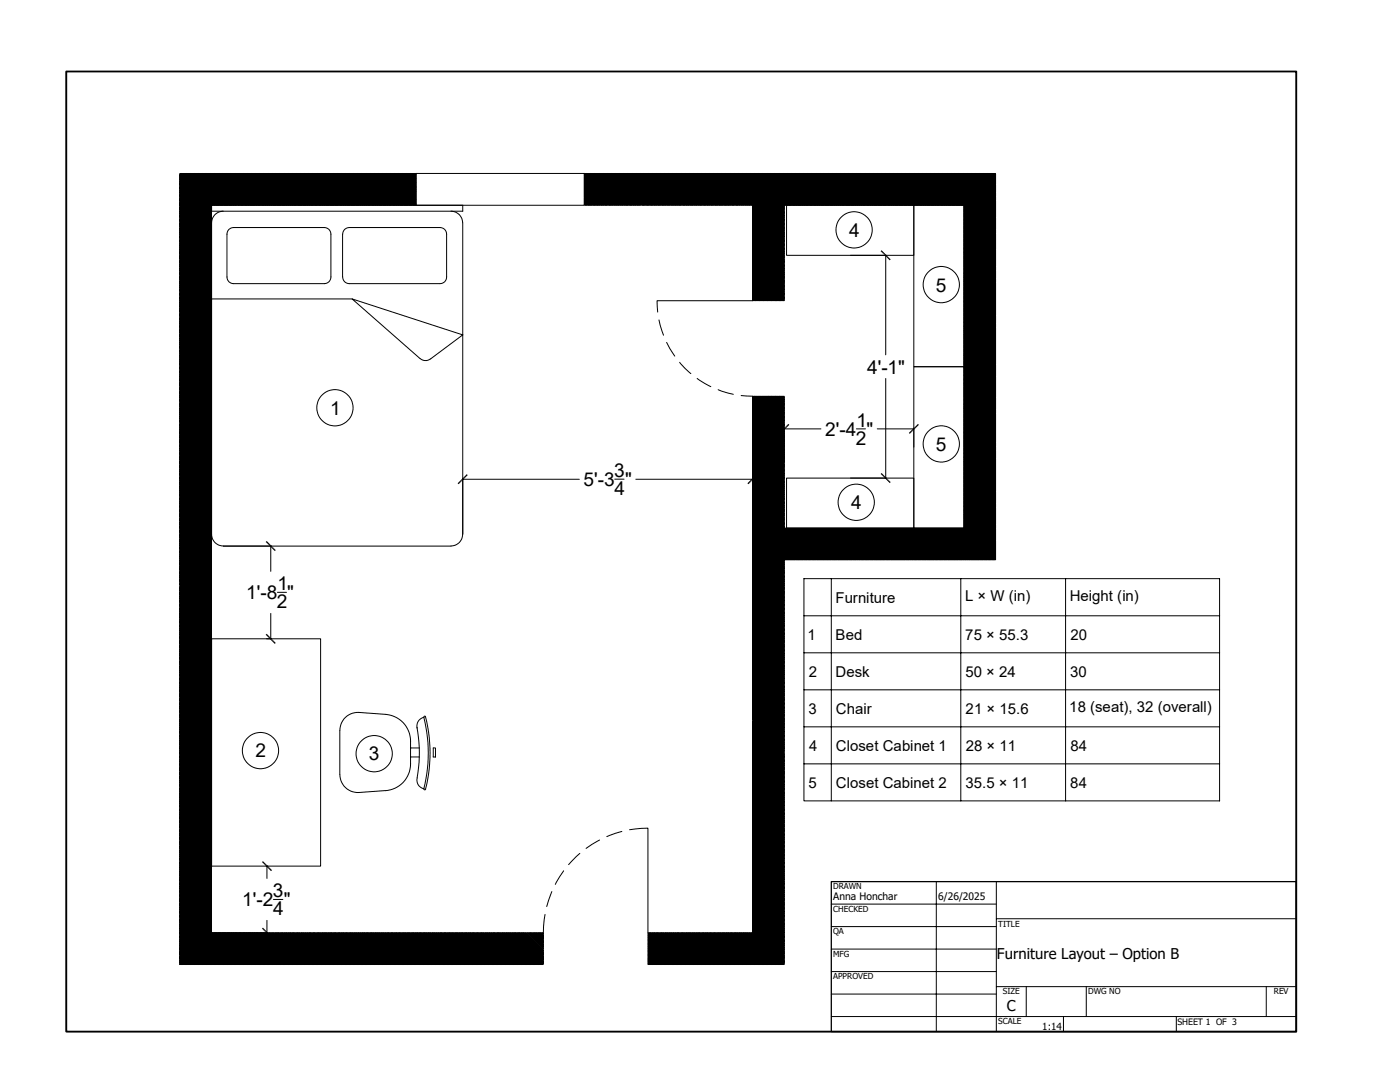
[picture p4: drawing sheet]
<svg xmlns="http://www.w3.org/2000/svg" width="559mm" height="432mm" viewBox="0 0 559 432" stroke-linecap="round" stroke-linejoin="round" font-family="sans-serif">
<defs><g id="words">
<g font-size="7.6">
<text x="338.9" y="94.4">4</text>
<text x="373.6" y="116.3">5</text>
<text x="346.1" y="149.1">4'-1&quot;</text>
<text x="131.8" y="165.5">1</text>
<text x="329.4" y="173.9">2'-4 &quot;</text>
<text x="341.8" y="170.3">1</text>
<text x="341.6" y="177.5">2</text>
<text x="373.6" y="179.9">5</text>
<text x="245.1" y="190.3">3</text>
<text x="232.9" y="193.9">5'-3 &quot;</text>
<text x="245.2" y="197.6">4</text>
<text x="339.8" y="203.2">4</text>
<text x="98.3" y="239.1">1'-8 &quot;</text>
<text x="110.7" y="235.5">1</text>
<text x="110.5" y="242.7">2</text>
<text x="102" y="302.3">2</text>
<text x="147.3" y="303.5">3</text>
<text x="108.9" y="358">3</text>
<text x="96.7" y="361.7">1'-2 &quot;</text>
<text x="109.1" y="365.3">4</text>
</g>
<g font-size="6">
<text x="385.2" y="239.9">L × W (in)</text>
<text x="427" y="239.9">Height (in)</text>
<text x="333.5" y="240.5">Furniture</text>
<text x="322.4" y="255.3">1</text>
<text x="333.5" y="255.2">Bed</text>
<text x="385.3" y="255.2">75 × 55.3</text>
<text x="427.3" y="255.2">20</text>
<text x="322.8" y="270">2</text>
<text x="333.5" y="270">Desk</text>
<text x="385.4" y="270">50 × 24</text>
<text x="427.2" y="270">30</text>
<text x="322.7" y="284.8">3</text>
<text x="333.7" y="284.8">Chair</text>
<text x="385.4" y="284.8">21 × 15.6</text>
<text x="426.8" y="284.2">18 (seat), 32 (overall)</text>
<text x="323" y="299.6">4</text>
<text x="333.6" y="299.6">Closet Cabinet 1</text>
<text x="385.4" y="299.6">28 × 11</text>
<text x="427.2" y="299.6">84</text>
<text x="322.7" y="314.4">5</text>
<text x="333.7" y="314.4">Closet Cabinet 2</text>
<text x="385.4" y="314.4">35.5 × 11</text>
<text x="427.2" y="314.4">84</text>
</g>
<g font-size="5.9">
<text x="397.9" y="382.8">Furniture Layout – Option B</text>
<text x="401.9" y="403.6">C</text>
</g>
<g font-size="4.1">
<text x="332.5" y="359.2">Anna Honchar</text>
<text x="374.5" y="359.2">6/26/2025</text>
</g>
<text font-size="3.9" x="416" y="411">1:14</text>
<text font-size="3.5" x="469.9" y="408.9">SHEET 1 OF 3</text>
<g font-size="3.3">
<text x="332.5" y="354.9">DRAWN</text>
<text x="332.5" y="363.9">CHECKED</text>
<text x="398.4" y="369.8">TITLE</text>
<text x="332.5" y="372.9">QA</text>
<text x="332.5" y="381.9">MFG</text>
<text x="332.5" y="390.9">APPROVED</text>
<text x="400.3" y="396.8">SIZE</text>
<text x="434.3" y="396.8">DWG NO</text>
<text x="508.5" y="396.8">REV</text>
<text x="398.4" y="408.8">SCALE</text>
</g>
</g></defs>
<g fill="none" stroke="#000" stroke-width=".4">
<path d="M26.5 28.5h490.9v383.2h-490.9zM71.7 69.3l12.8 12.7M71.7 69.6l12.8 12.7M71.7 70l12.8 12.7M71.7 70.3l12.8 12.7M71.7 70.9l12.8 12.8M71.7 70.6l12.8 12.7M71.7 71.2l12.8 12.7M71.7 71.5l12.8 12.8M71.7 72.2l12.8 12.7M71.7 71.9l12.8 12.7M71.7 72.5l12.8 12.8"/>
<path d="M71.7 73.2l12.8 12.7M71.7 72.9l12.8 12.7M71.7 73.5l12.8 12.7M71.7 73.8l12.8 12.7M71.7 74.5l12.8 12.7M71.7 74.1l12.8 12.7M71.7 74.8l12.8 12.7M71.7 75.1l12.8 12.7M71.7 75.4l12.8 12.7M71.7 75.7l12.8 12.7M71.7 76l12.8 12.8M71.7 76.4l12.8 12.7"/>
<path d="M71.7 76.7l12.8 12.7M71.7 77l12.8 12.7M71.7 77.3l12.8 12.7M71.7 77.6l12.8 12.8M71.7 78l12.8 12.7M71.7 78.3l12.8 12.7M71.7 78.6l12.8 12.7M71.7 79l12.8 12.7M71.7 79.2l12.8 12.8M71.7 79.6l12.8 12.7M71.7 79.9l12.8 12.7M72 69.2l12.7 12.7"/>
<path d="M72.3 69.2l12.7 12.7M72.6 69.2l12.7 12.7M72.9 69.2l12.7 12.7M73.2 69.2l12.7 12.7M73.6 69.2l12.7 12.7M73.9 69.2l12.7 12.7M74.2 69.2l12.7 12.7M74.5 69.2l12.7 12.7M74.8 69.2l12.7 12.7M75.2 69.2l12.7 12.7M75.5 69.2l12.7 12.7M75.8 69.2l12.7 12.7"/>
<path d="M76.1 69.2l12.7 12.7M76.5 69.2l12.7 12.7M76.8 69.2l12.7 12.7M77.1 69.2l12.7 12.7M77.4 69.2l12.7 12.7M77.7 69.2l12.7 12.7M78.1 69.2l12.7 12.7M78.4 69.2l12.7 12.7M78.7 69.2l12.7 12.7M79 69.2l12.7 12.7M79.3 69.2l12.7 12.7M79.7 69.2l12.7 12.7"/>
<path d="M80 69.2l12.7 12.7M80.3 69.2l12.7 12.7M80.6 69.2l12.7 12.7M80.9 69.2l12.7 12.7M81.3 69.2l12.7 12.7M81.6 69.2l12.7 12.7M81.9 69.2l12.7 12.7M82.2 69.2l12.7 12.7M82.5 69.2l12.7 12.7M82.8 69.2l12.7 12.7M83.2 69.2l12.7 12.7M83.5 69.2l12.7 12.7"/>
<path d="M83.8 69.2l12.7 12.7M84.2 69.2l12.7 12.7M84.5 69.2l12.7 12.7M84.8 69.2l12.7 12.7M85.1 69.2l12.7 12.7M85.4 69.2l12.7 12.7M85.8 69.2l12.7 12.7M86.1 69.2l12.7 12.7M86.4 69.2l12.7 12.7M86.7 69.2l12.7 12.7M87 69.2l12.7 12.7M87.4 69.2l12.7 12.7"/>
<path d="M87.7 69.2l12.7 12.7M88 69.2l12.7 12.7M88.3 69.2l12.7 12.7M88.6 69.2l12.7 12.7M88.9 69.2l12.7 12.7M89.3 69.2l12.7 12.7M89.6 69.2l12.7 12.7M89.9 69.2l12.7 12.7M90.3 69.2l12.7 12.7M90.6 69.2l12.7 12.7M90.9 69.2l12.7 12.7M91.2 69.2l12.7 12.7"/>
<path d="M91.5 69.2l12.7 12.7M91.9 69.2l12.7 12.7M92.2 69.2l12.7 12.7M92.5 69.2l12.7 12.7M92.8 69.2l12.7 12.7M93.1 69.2l12.7 12.7M93.4 69.2l12.7 12.7M93.8 69.2l12.7 12.7M94.1 69.2l12.7 12.7M94.4 69.2l12.7 12.7M94.7 69.2l12.7 12.7M95 69.2l12.7 12.7"/>
<path d="M95.4 69.2l12.7 12.7M95.7 69.2l12.7 12.7M96 69.2l12.7 12.7M96.4 69.2l12.7 12.7M96.6 69.2l12.7 12.7M97 69.2l12.7 12.7M97.3 69.2l12.7 12.7M97.6 69.2l12.7 12.7M98 69.2l12.7 12.7M98.3 69.2l12.7 12.7M98.6 69.2l12.7 12.7M98.9 69.2l12.7 12.7"/>
<path d="M99.2 69.2l12.7 12.7M99.5 69.2l12.7 12.7M99.9 69.2l12.7 12.7M100.2 69.2l12.7 12.7M100.5 69.2l12.7 12.7M100.8 69.2l12.7 12.7M101.1 69.2l12.7 12.7M101.5 69.2l12.7 12.7M101.8 69.2l12.7 12.7M102.1 69.2l12.7 12.7M102.4 69.2l12.7 12.7M102.7 69.2l12.7 12.7"/>
<path d="M103.1 69.2l12.7 12.7M103.4 69.2l12.7 12.7M103.7 69.2l12.7 12.7M104 69.2l12.8 12.7M104.4 69.2l12.7 12.7M104.7 69.2l12.7 12.7M105 69.2l12.7 12.7M105.3 69.2l12.7 12.7M105.6 69.2l12.7 12.7M106 69.2l12.7 12.7M106.3 69.2l12.7 12.7M106.6 69.2l12.7 12.7"/>
<path d="M106.9 69.2l12.7 12.7M107.2 69.2l12.7 12.7M107.6 69.2l12.7 12.7M107.9 69.2l12.7 12.7M108.2 69.2l12.7 12.7M108.5 69.2l12.7 12.7M108.8 69.2l12.7 12.7M109.2 69.2l12.7 12.7M109.5 69.2l12.7 12.7M109.8 69.2l12.7 12.7M110.1 69.2l12.7 12.7M110.4 69.2l12.7 12.7"/>
<path d="M110.8 69.2l12.7 12.7M111.1 69.2l12.7 12.7M111.4 69.2l12.7 12.7M111.7 69.2l12.7 12.7M112.1 69.2l12.7 12.7M112.4 69.2l12.7 12.7M112.7 69.2l12.7 12.7M113 69.2l12.7 12.7M113.3 69.2l12.7 12.7M113.7 69.2l12.7 12.7M114 69.2l12.7 12.7M114.3 69.2l12.7 12.7"/>
<path d="M114.6 69.2l12.7 12.7M114.9 69.2l12.7 12.7M115.3 69.2l12.7 12.7M115.6 69.2l12.7 12.7M115.9 69.2l12.7 12.7M116.2 69.2l12.7 12.7M116.5 69.2l12.7 12.7M116.9 69.2l12.7 12.7M117.2 69.2l12.7 12.7M117.5 69.2l12.7 12.7M117.8 69.2l12.7 12.7M118.2 69.2l12.7 12.7"/>
<path d="M118.4 69.2l12.7 12.7M118.8 69.2l12.7 12.7M119.1 69.2l12.7 12.7M119.4 69.2l12.7 12.7M119.8 69.2l12.7 12.7M120.1 69.2l12.7 12.7M120.4 69.2l12.7 12.7M120.7 69.2l12.7 12.7M121 69.2l12.7 12.7M121.4 69.2l12.7 12.7M121.7 69.2l12.7 12.7M122 69.2l12.7 12.7"/>
<path d="M122.3 69.2l12.7 12.7M122.6 69.2l12.7 12.7M122.9 69.2l12.8 12.7M123.3 69.2l12.7 12.7M123.6 69.2l12.7 12.7M123.9 69.2l12.7 12.7M124.2 69.2l12.7 12.7M124.5 69.2l12.7 12.7M124.9 69.2l12.7 12.7M125.2 69.2l12.7 12.7M125.5 69.2l12.7 12.7M125.9 69.2l12.7 12.7"/>
<path d="M126.2 69.2l12.7 12.7M126.5 69.2l12.7 12.7M126.8 69.2l12.7 12.7M127.1 69.2l12.7 12.7M127.5 69.2l12.7 12.7M127.8 69.2l12.7 12.7M128.1 69.2l12.7 12.7M128.4 69.2l12.7 12.7M128.7 69.2l12.7 12.7M129 69.2l12.7 12.7M129.4 69.2l12.7 12.7M129.7 69.2l12.7 12.7"/>
<path d="M130 69.2l12.7 12.7M130.3 69.2l12.7 12.7M130.6 69.2l12.7 12.7M131 69.2l12.7 12.7M131.3 69.2l12.7 12.7M131.6 69.2l12.7 12.7M132 69.2l12.7 12.7M132.2 69.2l12.7 12.7M132.6 69.2l12.7 12.7M132.9 69.2l12.7 12.7M133.2 69.2l12.7 12.7M133.6 69.2l12.7 12.7"/>
<path d="M133.9 69.2l12.7 12.7M134.2 69.2l12.7 12.7M134.5 69.2l12.7 12.7M134.8 69.2l12.7 12.7M135.1 69.2l12.7 12.7M135.5 69.2l12.7 12.7M135.8 69.2l12.7 12.7M136.1 69.2l12.7 12.7M136.4 69.2l12.7 12.7M136.7 69.2l12.7 12.7M137.1 69.2l12.7 12.7M137.4 69.2l12.7 12.7"/>
<path d="M137.7 69.2l12.7 12.7M138 69.2l12.7 12.7M138.3 69.2l12.7 12.7M138.7 69.2l12.7 12.7M139 69.2l12.7 12.7M139.3 69.2l12.7 12.7M139.6 69.2l12.7 12.7M140 69.2l12.7 12.7M140.3 69.2l12.7 12.7M140.6 69.2l12.7 12.7M140.9 69.2l12.7 12.7M141.2 69.2l12.7 12.7"/>
<path d="M141.6 69.2l12.7 12.7M141.9 69.2l12.7 12.7M142.2 69.2l12.7 12.7M142.5 69.2l12.7 12.7M142.8 69.2l12.7 12.7M143.2 69.2l12.7 12.7M143.5 69.2l12.7 12.7M143.8 69.2l12.7 12.7M144.1 69.2l12.7 12.7M144.4 69.2l12.7 12.7M144.8 69.2l12.7 12.7M145.1 69.2l12.7 12.7"/>
<path d="M145.4 69.2l12.7 12.7M145.7 69.2l12.7 12.7M146 69.2l12.7 12.7M146.4 69.2l12.7 12.7M146.7 69.2l12.7 12.7M147 69.2l12.7 12.7M147.3 69.2l12.7 12.7M147.7 69.2l12.7 12.7M148 69.2l12.7 12.7M148.3 69.2l12.7 12.7M148.6 69.2l12.7 12.7M148.9 69.2l12.7 12.7"/>
<path d="M149.3 69.2l12.7 12.7M149.6 69.2l12.7 12.7M149.9 69.2l12.7 12.7M150.2 69.2l12.7 12.7M150.5 69.2l12.7 12.7M150.9 69.2l12.7 12.7M151.2 69.2l12.7 12.7M151.5 69.2l12.7 12.7M151.8 69.2l12.7 12.7M152.1 69.2l12.7 12.7M152.5 69.2l12.7 12.7M152.8 69.2l12.7 12.7"/>
<path d="M153.1 69.2l12.7 12.7M153.4 69.2l12.7 12.7M153.8 69.2l12.3 12.4M154.1 69.2l12 12M154.4 69.2l11.7 11.7M154.7 69.2l11.4 11.4M155 69.2l11.1 11.1M155.4 69.2l10.7 10.8M155.7 69.2l10.4 10.4M156 69.2l10.1 10.1M156.3 69.2l9.8 9.8M156.6 69.2l9.5 9.5"/>
<path d="M157 69.2l9.1 9.2M157.3 69.2l8.8 8.8M157.6 69.2l8.5 8.5M157.9 69.2l8.2 8.2M158.2 69.2l7.9 7.9M158.5 69.2l7.6 7.6M158.9 69.2l7.2 7.3M159.2 69.2l6.9 6.9M159.5 69.2l6.6 6.6M159.9 69.2l6.2 6.3M160.1 69.2l6 5.9M160.5 69.2l5.6 5.6"/>
<path d="M160.8 69.2l5.3 5.3M161.1 69.2l5 5M161.5 69.2l4.6 4.7M161.8 69.2l4.3 4.3M162.1 69.2l4 4M162.4 69.2l3.7 3.7M162.7 69.2l3.4 3.4M163.1 69.2l3 3.1M163.4 69.2l2.7 2.8M163.7 69.2l2.4 2.4M164 69.2l2.1 2.1M164.3 69.2l1.8 1.8"/>
<path d="M164.6 69.2l1.5 1.5M165 69.2l1.1 1.2M165.3 69.2l.8 .8M165.6 69.2l.5 .5M165.9 69.2l.2 .2M166.1 69.2h67.1v12.7h-67.1zM233.2 69.5l12.5 12.4M233.2 69.8l12.2 12.1M233.2 70.1l11.8 11.8M233.2 70.4l11.5 11.5M233.2 70.8l11.2 11.1M233.2 71.1l10.9 10.8"/>
<path d="M233.2 71.4l10.6 10.5M233.2 71.7l10.2 10.2M233.2 72.1l9.9 9.8M233.2 72.3l9.6 9.6M233.2 72.7l9.2 9.2M233.2 73l8.9 8.9M233.2 73.3l8.6 8.6M233.2 73.7l8.3 8.2M233.2 74l8 7.9M233.2 74.3l7.7 7.6M233.2 74.6l7.3 7.3M233.2 74.9l7 7"/>
<path d="M233.2 75.3l6.7 6.6M233.2 75.6l6.4 6.3M233.2 75.9l6.1 6M233.2 76.2l5.7 5.7M233.2 76.5l5.4 5.4M233.2 76.8l5.1 5.1M233.2 77.2l4.8 4.7M233.2 77.5l4.5 4.4M233.2 77.8l4.1 4.1M233.2 78.1l3.8 3.8M233.2 78.4l3.5 3.5M233.2 78.8l3.1 3.1"/>
<path d="M233.2 79.1l2.9 2.8M233.2 79.4l2.5 2.5M233.2 79.8l2.2 2.1M233.3 69.2l12.7 12.7M233.6 69.2l12.7 12.7M233.9 69.2l12.7 12.7M234.2 69.2l12.7 12.7M234.6 69.2l12.7 12.7M234.9 69.2l12.7 12.7M235.2 69.2l12.7 12.7M235.5 69.2l12.7 12.7M235.8 69.2l12.7 12.7"/>
<path d="M236.2 69.2l12.7 12.7M236.5 69.2l12.7 12.7M236.8 69.2l12.7 12.7M237.2 69.2l12.7 12.7M237.4 69.2l12.7 12.7M237.8 69.2l12.7 12.7M238.1 69.2l12.7 12.7M238.4 69.2l12.7 12.7M238.8 69.2l12.7 12.7M239.1 69.2l12.7 12.7M239.4 69.2l12.7 12.7M239.7 69.2l12.7 12.7"/>
<path d="M240 69.2l12.7 12.7M240.3 69.2l12.7 12.7M240.7 69.2l12.7 12.7M241 69.2l12.7 12.7M241.3 69.2l12.7 12.7M241.6 69.2l12.7 12.7M241.9 69.2l12.7 12.7M242.3 69.2l12.7 12.7M242.6 69.2l12.7 12.7M242.9 69.2l12.7 12.7M243.2 69.2l12.7 12.7M243.5 69.2l12.7 12.7"/>
<path d="M243.9 69.2l12.7 12.7M244.2 69.2l12.7 12.7M244.5 69.2l12.7 12.7M244.8 69.2l12.7 12.7M245.2 69.2l12.7 12.7M245.5 69.2l12.7 12.7M245.8 69.2l12.7 12.7M246.1 69.2l12.7 12.7M246.4 69.2l12.7 12.7M246.8 69.2l12.7 12.7M247.1 69.2l12.7 12.7M247.4 69.2l12.7 12.7"/>
<path d="M247.7 69.2l12.7 12.7M248 69.2l12.7 12.7M248.4 69.2l12.7 12.7M248.7 69.2l12.7 12.7M249 69.2l12.7 12.7M249.3 69.2l12.7 12.7M249.6 69.2l12.7 12.7M250 69.2l12.7 12.7M250.3 69.2l12.7 12.7M250.6 69.2l12.7 12.7M250.9 69.2l12.7 12.7M251.2 69.2l12.7 12.7"/>
<path d="M251.6 69.2l12.7 12.7M251.9 69.2l12.7 12.7M252.2 69.2l12.7 12.7M252.5 69.2l12.7 12.7M252.9 69.2l12.7 12.7M253.2 69.2l12.7 12.7M253.5 69.2l12.7 12.7M253.8 69.2l12.7 12.7M254.1 69.2l12.7 12.7M254.5 69.2l12.7 12.7M254.8 69.2l12.7 12.7M255.1 69.2l12.7 12.7"/>
<path d="M255.4 69.2l12.7 12.7M255.7 69.2l12.7 12.7M256.1 69.2l12.7 12.7M256.4 69.2l12.7 12.7M256.7 69.2l12.7 12.7M257 69.2l12.7 12.7M257.3 69.2l12.7 12.7M257.7 69.2l12.7 12.7M258 69.2l12.7 12.7M258.3 69.2l12.7 12.7M258.6 69.2l12.7 12.7M259 69.2l12.7 12.7"/>
<path d="M259.2 69.2l12.7 12.7M259.6 69.2l12.7 12.7M259.9 69.2l12.7 12.7M260.2 69.2l12.7 12.7M260.6 69.2l12.7 12.7M260.9 69.2l12.7 12.7M261.2 69.2l12.7 12.7M261.5 69.2l12.7 12.7M261.8 69.2l12.7 12.7M262.2 69.2l12.7 12.7M262.5 69.2l12.7 12.7M262.8 69.2l12.7 12.7"/>
<path d="M263.1 69.2l12.7 12.7M263.4 69.2l12.7 12.7M263.7 69.2l12.7 12.7M264.1 69.2l12.7 12.7M264.4 69.2l12.7 12.7M264.7 69.2l12.7 12.7M265 69.2l12.7 12.7M265.3 69.2l12.7 12.7M265.7 69.2l12.7 12.7M266 69.2l12.7 12.7M266.3 69.2l12.7 12.7M266.7 69.2l12.7 12.7"/>
<path d="M267 69.2l12.7 12.7M267.3 69.2l12.7 12.7M267.6 69.2l12.7 12.7M267.9 69.2l12.7 12.7M268.3 69.2l12.7 12.7M268.6 69.2l12.7 12.7M268.9 69.2l12.7 12.7M269.2 69.2l12.7 12.7M269.5 69.2l12.7 12.7M269.8 69.2l12.7 12.7M270.2 69.2l12.7 12.7M270.5 69.2l12.7 12.7"/>
<path d="M270.8 69.2l12.7 12.7M271.1 69.2l12.7 12.7M271.4 69.2l12.7 12.7M271.8 69.2l12.7 12.7M272.1 69.2l12.7 12.7M272.4 69.2l12.7 12.7M272.8 69.2l12.7 12.7M273 69.2l12.7 12.7M273.4 69.2l12.7 12.7M273.7 69.2l12.7 12.7M274 69.2l12.7 12.7M274.4 69.2l12.7 12.7"/>
<path d="M274.7 69.2l12.7 12.7M275 69.2l12.7 12.7M275.3 69.2l12.7 12.7M275.6 69.2l12.7 12.7M275.9 69.2l12.7 12.7M276.3 69.2l12.7 12.7M276.6 69.2l12.7 12.7M276.9 69.2l12.7 12.7M277.2 69.2l12.7 12.7M277.5 69.2l12.7 12.7M277.9 69.2l12.7 12.7M278.2 69.2l12.7 12.7"/>
<path d="M278.5 69.2l12.7 12.7M278.8 69.2l12.7 12.7M279.1 69.2l12.7 12.7M279.5 69.2l12.7 12.7M279.8 69.2l12.7 12.7M280.1 69.2l12.7 12.7M280.4 69.2l12.7 12.7M280.8 69.2l12.7 12.7M281.1 69.2l12.7 12.7M281.4 69.2l12.7 12.7M281.7 69.2l12.7 12.7M282 69.2l12.7 12.7"/>
<path d="M282.4 69.2l12.7 12.7M282.7 69.2l12.7 12.7M283 69.2l12.7 12.7M283.3 69.2l12.7 12.7M283.6 69.2l12.7 12.7M284 69.2l12.7 12.7M284.3 69.2l12.7 12.7M284.6 69.2l12.7 12.7M284.9 69.2l12.7 12.7M285.2 69.2l12.7 12.7M285.6 69.2l12.7 12.7M285.9 69.2l12.7 12.7"/>
<path d="M286.2 69.2l12.7 12.7M286.5 69.2l12.7 12.7M286.9 69.2l12.7 12.7M287.2 69.2l12.7 12.7M287.5 69.2l12.7 12.7M287.8 69.2l25.3 25.2M288.1 69.2l25 24.9M288.5 69.2l24.6 24.6M288.8 69.2l24.3 24.3M289.1 69.2l24 24M289.4 69.2l23.7 23.7M289.7 69.2l23.4 23.3"/>
<path d="M290.1 69.2l23 23M290.4 69.2l22.7 22.7M290.7 69.2l22.4 22.4M291 69.2l22.1 22.1M291.3 69.2l21.8 21.7M291.7 69.2l21.4 21.4M292 69.2l21.1 21.1M292.3 69.2l20.8 20.8M292.6 69.2l20.5 20.5M292.9 69.2l20.2 20.1M293.3 69.2l19.8 19.8M293.6 69.2l19.5 19.5"/>
<path d="M293.9 69.2l19.2 19.1M294.2 69.2l18.9 18.9M294.6 69.2l18.5 18.5M294.9 69.2l18.2 18.2M295.2 69.2l17.9 17.9M295.5 69.2l17.6 17.6M295.8 69.2l17.3 17.2M296.2 69.2l16.9 16.9M296.5 69.2l16.6 16.6M296.8 69.2l16.3 16.3M297.1 69.2l16 16M297.4 69.2l15.7 15.6"/>
<path d="M297.8 69.2l15.3 15.3M298.1 69.2l15 15M298.4 69.2l14.7 14.7M298.7 69.2l14.4 14.4M299 69.2l14.1 14M299.3 69.2l13.8 13.7M299.7 69.2l13.4 13.4M300 69.2l13.1 13.1M300.3 69.2l12.8 12.8M300.7 69.2l12.7 12.7M300.9 69.2l12.7 12.7M301.3 69.2l12.7 12.7"/>
<path d="M301.6 69.2l12.7 12.7M301.9 69.2l12.7 12.7M302.3 69.2l12.7 12.7M302.6 69.2l12.7 12.7M302.9 69.2l12.7 12.7M303.2 69.2l12.7 12.7M303.5 69.2l12.7 12.7M303.9 69.2l12.7 12.7M304.2 69.2l12.7 12.7M304.5 69.2l12.7 12.7M304.8 69.2l12.7 12.7M305.1 69.2l12.7 12.7"/>
<path d="M305.4 69.2l12.7 12.7M305.8 69.2l12.7 12.7M306.1 69.2l12.7 12.7M306.4 69.2l12.7 12.7M306.7 69.2l12.7 12.7M307 69.2l12.7 12.7M307.4 69.2l12.7 12.7M307.7 69.2l12.7 12.7M308 69.2l12.7 12.7M308.4 69.2l12.7 12.7M308.7 69.2l12.7 12.7M309 69.2l12.7 12.7"/>
<path d="M309.3 69.2l12.7 12.7M309.6 69.2l12.7 12.7M309.9 69.2l12.7 12.7M310.3 69.2l12.7 12.7M310.6 69.2l12.7 12.7M310.9 69.2l12.7 12.7M311.2 69.2l12.7 12.7M311.5 69.2l12.7 12.7M311.9 69.2l12.7 12.7M312.2 69.2l12.7 12.7M312.5 69.2l12.7 12.7M312.8 69.2l12.7 12.7"/>
<path d="M313.1 69.2l12.7 12.7M313.5 69.2l12.7 12.7M313.8 69.2l12.7 12.7M314.1 69.2l12.7 12.7M314.5 69.2l12.7 12.7M314.7 69.2l12.7 12.7M315.1 69.2l12.7 12.7M315.4 69.2l12.7 12.7M315.7 69.2l12.7 12.7M316 69.2l12.7 12.7M316.4 69.2l12.7 12.7M316.7 69.2l12.7 12.7"/>
<path d="M317 69.2l12.7 12.7M317.3 69.2l12.7 12.7M317.6 69.2l12.7 12.7M318 69.2l12.7 12.7M318.3 69.2l12.7 12.7M318.6 69.2l12.7 12.7M318.9 69.2l12.7 12.7M319.2 69.2l12.7 12.7M319.6 69.2l12.7 12.7M319.9 69.2l12.7 12.7M320.2 69.2l12.7 12.7M320.5 69.2l12.7 12.7"/>
<path d="M320.8 69.2l12.7 12.7M321.2 69.2l12.7 12.7M321.5 69.2l12.7 12.7M321.8 69.2l12.7 12.7M322.1 69.2l12.7 12.7M322.5 69.2l12.7 12.7M322.8 69.2l12.7 12.7M323.1 69.2l12.7 12.7M323.4 69.2l12.7 12.7M323.7 69.2l12.7 12.7M324.1 69.2l12.7 12.7M324.4 69.2l12.7 12.7"/>
<path d="M324.7 69.2l12.7 12.7M325 69.2l12.7 12.7M325.3 69.2l12.7 12.7M325.7 69.2l12.7 12.7M326 69.2l12.7 12.7M326.3 69.2l12.7 12.7M326.6 69.2l12.7 12.7M326.9 69.2l12.7 12.7M327.3 69.2l12.7 12.7M327.6 69.2l12.7 12.7M327.9 69.2l12.7 12.7M328.2 69.2l12.7 12.7"/>
<path d="M328.5 69.2l12.7 12.7M328.8 69.2l12.7 12.7M329.2 69.2l12.7 12.7M329.5 69.2l12.7 12.7M329.8 69.2l12.7 12.7M330.2 69.2l12.7 12.7M330.5 69.2l12.7 12.7M330.8 69.2l12.7 12.7M331.1 69.2l12.7 12.7M331.4 69.2l12.7 12.7M331.8 69.2l12.7 12.7M332.1 69.2l12.7 12.7"/>
<path d="M332.4 69.2l12.7 12.7M332.7 69.2l12.7 12.7M333 69.2l12.7 12.7M333.4 69.2l12.7 12.7M333.7 69.2l12.7 12.7M334 69.2l12.7 12.7M334.3 69.2l12.7 12.7M334.6 69.2l12.7 12.7M334.9 69.2l12.7 12.7M335.3 69.2l12.7 12.7M335.6 69.2l12.7 12.7M335.9 69.2l12.7 12.7"/>
<path d="M336.3 69.2l12.7 12.7M336.5 69.2l12.7 12.7M336.9 69.2l12.7 12.7M337.2 69.2l12.7 12.7M337.5 69.2l12.7 12.7M337.9 69.2l12.7 12.7M338.2 69.2l12.7 12.7M338.5 69.2l12.7 12.7M338.8 69.2l12.7 12.7M339.1 69.2l12.7 12.7M339.4 69.2l12.7 12.7M339.8 69.2l12.7 12.7"/>
<path d="M340.1 69.2l12.7 12.7M340.4 69.2l12.7 12.7M340.7 69.2l12.7 12.7M341 69.2l12.7 12.7M341.4 69.2l12.7 12.7M341.7 69.2l12.7 12.7M342 69.2l12.7 12.7M342.3 69.2l12.7 12.7M342.6 69.2l12.7 12.7M343 69.2l12.7 12.7M343.3 69.2l12.7 12.7M343.6 69.2l12.7 12.7"/>
<path d="M344 69.2l12.7 12.7M344.3 69.2l12.7 12.7M344.6 69.2l12.7 12.7M344.9 69.2l12.7 12.7M345.2 69.2l12.7 12.7M345.5 69.2l12.7 12.7M345.9 69.2l12.7 12.7M346.2 69.2l12.7 12.7M346.5 69.2l12.7 12.7M346.8 69.2l12.7 12.7M347.1 69.2l12.7 12.7M347.5 69.2l12.7 12.7"/>
<path d="M347.8 69.2l12.7 12.7M348.1 69.2l12.7 12.7M348.4 69.2l12.7 12.7M348.7 69.2l12.7 12.7M349.1 69.2l12.7 12.7M349.4 69.2l12.7 12.7M349.7 69.2l12.7 12.7M350.1 69.2l12.7 12.7M350.4 69.2l12.7 12.7M350.7 69.2l12.7 12.7M351 69.2l12.7 12.7M351.3 69.2l12.7 12.7"/>
<path d="M351.6 69.2l12.7 12.7M352 69.2l12.7 12.7M352.3 69.2l12.7 12.7M352.6 69.2l12.7 12.7M352.9 69.2l12.7 12.7M353.2 69.2l12.7 12.7M353.6 69.2l12.7 12.7M353.9 69.2l12.7 12.7M354.2 69.2l12.7 12.7M354.5 69.2l12.7 12.7M354.8 69.2l12.7 12.7M355.2 69.2l12.7 12.7"/>
<path d="M355.5 69.2l12.7 12.7M355.8 69.2l12.7 12.7M356.1 69.2l12.7 12.7M356.4 69.2l12.7 12.7M356.8 69.2l12.7 12.7M357.1 69.2l12.7 12.7M357.4 69.2l12.7 12.7M357.7 69.2l12.7 12.7M358.1 69.2l12.7 12.7M358.4 69.2l12.7 12.7M358.7 69.2l12.7 12.7M359 69.2l12.7 12.7"/>
<path d="M359.3 69.2l12.7 12.7M359.7 69.2l12.7 12.7M360 69.2l12.7 12.7M360.3 69.2l12.7 12.7M360.6 69.2l12.7 12.7M360.9 69.2l12.7 12.7M361.3 69.2l12.7 12.7M361.6 69.2l12.7 12.7M361.9 69.2l12.7 12.7M362.2 69.2l12.7 12.7M362.5 69.2l12.7 12.7M362.9 69.2l12.7 12.7"/>
<path d="M363.2 69.2l12.7 12.7M363.5 69.2l12.7 12.7M363.8 69.2l12.7 12.7M364.2 69.2l12.7 12.7M364.4 69.2l12.7 12.7M364.8 69.2l12.7 12.7M365.1 69.2l12.7 12.7M365.4 69.2l12.7 12.7M365.8 69.2l12.7 12.7M366.1 69.2l12.7 12.7M366.4 69.2l12.7 12.7M366.7 69.2l12.7 12.7"/>
<path d="M367 69.2l12.7 12.7M367.4 69.2l12.7 12.7M367.7 69.2l12.7 12.7M368 69.2l12.7 12.7M368.3 69.2l12.7 12.7M368.6 69.2l12.7 12.7M369 69.2l12.7 12.7M369.3 69.2l12.7 12.7M369.6 69.2l12.7 12.7M369.9 69.2l12.7 12.7M370.2 69.2l12.7 12.7M370.5 69.2l12.7 12.7"/>
<path d="M370.9 69.2l12.7 12.7M371.2 69.2l12.7 12.7M371.5 69.2l12.7 12.7M371.9 69.2l12.7 12.7M372.2 69.2l25.2 25.3M372.5 69.2l24.9 24.9M372.8 69.2l24.6 24.7M373.1 69.2l24.3 24.3M373.5 69.2l23.9 24M373.8 69.2l23.6 23.7M374.1 69.2l23.3 23.3M374.4 69.2l23 23"/>
<path d="M374.7 69.2l22.7 22.7M375 69.2l22.4 22.4M375.4 69.2l22 22.1M375.7 69.2l21.7 21.7M376 69.2l21.4 21.4M376.3 69.2l21.1 21.1M376.6 69.2l20.8 20.8M377 69.2l20.4 20.5M377.3 69.2l20.1 20.2M377.6 69.2l19.8 19.8M378 69.2l19.4 19.5M378.2 69.2l19.2 19.2"/>
<path d="M378.6 69.2l18.8 18.9M378.9 69.2l18.5 18.6M379.2 69.2l18.2 18.2M379.6 69.2l17.8 17.9M379.9 69.2l17.5 17.6M380.2 69.2l17.2 17.2M380.5 69.2l16.9 16.9M380.8 69.2l16.6 16.6M381.1 69.2l16.3 16.3M381.5 69.2l15.9 16M381.8 69.2l15.6 15.6M382.1 69.2l15.3 15.3"/>
<path d="M382.4 69.2l15 15M382.7 69.2l14.7 14.7M383.1 69.2l14.3 14.4M383.4 69.2l14 14.1M383.7 69.2l13.7 13.7M384 69.2l13.4 13.4M384.3 69.2l13.1 13.1M384.7 69.2l12.7 12.8M385 69.2l12.4 12.5M385.3 69.2l12.1 12.1M385.6 69.2l11.8 11.8M386 69.2l11.4 11.5"/>
<path d="M386.3 69.2l11.1 11.1M386.6 69.2l10.8 10.9M386.9 69.2l10.5 10.5M387.2 69.2l10.2 10.2M387.6 69.2l9.8 9.9M387.9 69.2l9.5 9.6M388.2 69.2l9.2 9.2M388.5 69.2l8.9 8.9M388.8 69.2l8.6 8.6M389.2 69.2l8.2 8.3M389.5 69.2l7.9 8M389.8 69.2l7.6 7.6"/>
<path d="M390.1 69.2l7.3 7.3M390.4 69.2l7 7M390.8 69.2l6.6 6.7M391.1 69.2l6.3 6.4M391.4 69.2l6 6M391.7 69.2l5.7 5.7M392 69.2l5.4 5.4M392.4 69.2l5 5.1M392.7 69.2l4.7 4.8M393 69.2l4.4 4.4M393.3 69.2l4.1 4.1M393.7 69.2l3.7 3.8"/>
<path d="M394 69.2l3.4 3.5M394.3 69.2l3.1 3.1M394.6 69.2l2.8 2.8M394.9 69.2l2.5 2.5M395.3 69.2l2.1 2.2M395.6 69.2l1.8 1.9M395.9 69.2l1.5 1.5M396.2 69.2l1.2 1.2M396.5 69.2l.9 .9M396.9 69.2l.5 .6M397.2 69.2l.2 .3M71.7 80.2l12.8 12.7"/>
<path d="M71.7 80.6l12.8 12.7M71.7 80.9l12.8 12.7M71.7 81.2l12.8 12.7M71.7 81.5l12.8 12.7M71.7 81.8l12.8 12.7M71.7 82.1l12.8 12.8M71.7 82.5l12.8 12.7M71.7 82.8l12.8 12.7M71.7 83.1l12.8 12.7M71.7 83.7l12.8 12.8M71.7 83.4l12.8 12.7M71.7 84.1l12.8 12.7"/>
<path d="M71.7 84.4l12.8 12.7M71.7 85l12.8 12.7M71.7 84.7l12.8 12.7M71.7 85.3l12.8 12.8M71.7 86l12.8 12.7M71.7 85.7l12.8 12.7M71.7 86.3l12.8 12.7M71.7 86.6l12.8 12.8M71.7 87.3l12.8 12.7M71.7 87l12.8 12.7M71.7 87.6l12.8 12.7M71.7 87.9l12.8 12.7"/>
<path d="M71.7 88.2l12.8 12.8M71.7 88.6l12.8 12.7M71.7 88.9l12.8 12.7M71.7 89.2l12.8 12.7M71.7 89.5l12.8 12.7M71.7 89.8l12.8 12.8M71.7 90.2l12.8 12.7M71.7 90.5l12.8 12.7M71.7 90.8l12.8 12.7M71.7 91.1l12.8 12.7M71.7 91.8l12.8 12.7M71.7 91.4l12.8 12.8"/>
<path d="M71.7 92.1l12.8 12.7M71.7 92.4l12.8 12.7M71.7 92.7l12.8 12.8M71.7 93l12.8 12.7M71.7 93.4l12.8 12.7M71.7 93.7l12.8 12.7M71.7 94l12.8 12.7M71.7 94.3l12.8 12.8M71.7 94.7l12.8 12.7M71.7 95l12.8 12.7M71.7 95.3l12.8 12.7M71.7 95.6l12.8 12.7"/>
<path d="M71.7 95.9l12.8 12.8M71.7 96.3l12.8 12.7M71.7 96.6l12.8 12.7M71.7 96.9l12.8 12.7M71.7 97.2l12.8 12.7M71.7 97.5l12.8 12.7M71.7 97.9l12.8 12.7M71.7 98.2l12.8 12.7M71.7 98.8l12.8 12.7M71.7 98.5l12.8 12.7M71.7 99.1l12.8 12.7M71.7 99.5l12.8 12.7"/>
<path d="M71.7 99.8l12.8 12.7M84.5 81.9h100.2v2.4h-100.2zM91.4 91.6l1.9-.8h36.1a2.6 2.6 0 0 1 2.7 2.7v17a2.6 2.6 0 0 1-2.7 2.7h-36.1a2.6 2.6 0 0 1-2.7-2.7v-17zM136.7 93.5v17M136.8 93.5a2.6 2.6 0 0 1 2.6-2.7h36.2a2.6 2.6 0 0 1 2.7 2.7v17a2.6 2.6 0 0 1-2.7 2.7h-36.2a2.6 2.6 0 0 1-2.6-2.7M180 84.3a4.7 4.7 0 0 1 4.7 4.6v124.3a4.7 4.7 0 0 1-4.7 4.7h-90.9a4.6 4.6 0 0 1-4.6-4.7v-124.3a4.6 4.6 0 0 1 4.6-4.6M233.2 80.1l1.9 1.8M233.2 80.4l1.6 1.5M233.2 80.7l1.2 1.2M233.2 81l.9 .9M233.2 81.4l.6 .5M233.2 81.7l.3 .2"/>
<path d="M300.4 82.1l12.7 12.7M300.4 82.4l12.7 12.7M300.4 82.7l12.7 12.7M300.4 83.1l12.7 12.7M300.4 83.4l12.7 12.7M300.4 83.7l12.7 12.7M300.4 84l12.7 12.7M300.4 84.3l12.7 12.7M300.4 84.7l12.7 12.7M300.4 85l12.7 12.7M300.4 85.3l12.7 12.7M300.4 85.6l12.7 12.7"/>
<path d="M300.4 85.9l12.7 12.7M300.4 86.2l12.7 12.8M300.4 86.6l12.7 12.7M300.4 86.9l12.7 12.7M300.4 87.2l12.7 12.7M300.4 87.5l12.7 12.7M300.4 87.8l12.7 12.7M300.4 88.2l12.7 12.7M300.4 88.5l12.7 12.7M300.4 88.8l12.7 12.7M300.4 89.2l12.7 12.7M300.4 89.5l12.7 12.7"/>
<path d="M300.4 90.1l12.7 12.7M300.4 89.8l12.7 12.7M300.4 90.4l12.7 12.7M300.4 90.8l12.7 12.7M300.4 91.4l12.7 12.7M300.4 91.1l12.7 12.7M300.4 91.7l12.7 12.7M300.4 92l12.7 12.7M300.4 92.7l12.7 12.7M300.4 92.3l12.7 12.7M300.4 93l12.7 12.7M300.4 93.3l12.7 12.7"/>
<path d="M300.4 93.6l12.7 12.7M300.4 93.9l12.7 12.7M300.4 94.3l12.7 12.7M300.4 94.6l12.7 12.7M300.4 94.9l12.7 12.7M300.4 95.2l12.7 12.8M300.4 95.5l12.7 12.7M300.4 95.9l12.7 12.7M300.4 96.2l12.7 12.7M300.4 96.5l12.7 12.7M300.4 96.9l12.7 12.7M300.4 97.2l12.7 12.7"/>
<path d="M300.4 97.5l12.7 12.7M300.4 97.8l12.7 12.7M300.4 98.4l12.7 12.7M300.4 98.1l12.7 12.7M300.4 98.8l12.7 12.7M300.4 99.1l12.7 12.7M300.4 99.7l12.7 12.7M300.4 99.4l12.7 12.7M313.9 81.9h50.8v20h-50.8zM364.7 81.9h20v64.4h-20zM384.7 82.1l12.7 12.7M384.7 82.4l12.7 12.7"/>
<path d="M384.7 82.7l12.7 12.7M384.7 83.1l12.7 12.7M384.7 83.4l12.7 12.7M384.7 83.7l12.7 12.7M384.7 84l12.7 12.7M384.7 84.3l12.7 12.7M384.7 84.7l12.7 12.7M384.7 85l12.7 12.7M384.7 85.3l12.7 12.7M384.7 85.6l12.7 12.7M384.7 85.9l12.7 12.7M384.7 86.3l12.7 12.7"/>
<path d="M384.7 86.6l12.7 12.7M384.7 86.9l12.7 12.7M384.7 87.2l12.7 12.7M384.7 87.5l12.7 12.7M384.7 87.9l12.7 12.7M384.7 88.2l12.7 12.7M384.7 88.5l12.7 12.7M384.7 88.8l12.7 12.7M384.7 89.2l12.7 12.7M384.7 89.5l12.7 12.7M384.7 89.8l12.7 12.7M384.7 90.1l12.7 12.7"/>
<path d="M384.7 90.4l12.7 12.7M384.7 90.8l12.7 12.7M384.7 91.1l12.7 12.7M384.7 91.4l12.7 12.7M384.7 91.7l12.7 12.7M384.7 92l12.7 12.7M384.7 92.4l12.7 12.7M384.7 92.7l12.7 12.7M384.7 93l12.7 12.7M384.7 93.3l12.7 12.7M384.7 93.6l12.7 12.7M384.7 94l12.7 12.7"/>
<path d="M384.7 94.3l12.7 12.7M384.7 94.6l12.7 12.7M384.7 94.9l12.7 12.7M384.7 95.2l12.7 12.8M384.7 95.6l12.7 12.7M384.7 95.9l12.7 12.7M384.7 96.2l12.7 12.7M384.7 96.5l12.7 12.7M384.7 96.9l12.7 12.7M384.7 97.2l12.7 12.7M384.7 97.5l12.7 12.7M384.7 97.8l12.7 12.7"/>
<path d="M384.7 98.1l12.7 12.7M384.7 98.5l12.7 12.7M384.7 98.8l12.7 12.7M384.7 99.1l12.7 12.7M384.7 99.4l12.7 12.7M384.7 99.7l12.7 12.7M71.7 100.1l12.8 12.7M71.7 100.4l12.8 12.8M71.7 100.8l12.8 12.7M71.7 101l12.8 12.8M71.7 101.4l12.8 12.7M71.7 101.7l12.8 12.7"/>
<path d="M71.7 102.4l12.8 12.7M71.7 102l12.8 12.8M71.7 102.7l12.8 12.7M71.7 103l12.8 12.7M71.7 103.3l12.8 12.7M71.7 103.6l12.8 12.7M71.7 104l12.8 12.7M71.7 104.6l12.8 12.7M71.7 104.3l12.8 12.7M71.7 104.9l12.8 12.7M71.7 105.2l12.8 12.7M71.7 105.5l12.8 12.8"/>
<path d="M71.7 105.9l12.8 12.7M71.7 106.2l12.8 12.7M71.7 106.5l12.8 12.8M71.7 106.8l12.8 12.7M71.7 107.1l12.8 12.8M71.7 107.5l12.8 12.7M71.7 107.8l12.8 12.7M71.7 108.1l12.8 12.7M71.7 108.5l12.8 12.7M71.7 108.8l12.8 12.7M71.7 109.1l12.8 12.7M71.7 109.4l12.8 12.7"/>
<path d="M71.7 109.7l12.8 12.7M71.7 110.4l12.8 12.7M71.7 110.1l12.8 12.7M71.7 110.7l12.8 12.7M71.7 111l12.8 12.7M71.7 111.6l12.8 12.8M71.7 111.3l12.8 12.7M71.7 112l12.8 12.7M71.7 112.3l12.8 12.7M71.7 112.9l12.8 12.7M71.7 112.6l12.8 12.7M71.7 113.2l12.8 12.8"/>
<path d="M71.7 113.6l12.8 12.7M71.7 113.9l12.8 12.7M71.7 114.2l12.8 12.7M71.7 114.6l12.8 12.7M71.7 115.2l12.8 12.7M71.7 114.9l12.8 12.7M71.7 115.5l12.8 12.7M71.7 115.8l12.8 12.7M71.7 116.1l12.8 12.8M71.7 116.5l12.8 12.7M71.7 116.8l12.8 12.7M71.7 117.4l12.8 12.7"/>
<path d="M71.7 117.1l12.8 12.7M71.7 117.7l12.8 12.8M71.7 118.1l12.8 12.7M71.7 118.4l12.8 12.7M71.7 118.7l12.8 12.7M71.7 119l12.8 12.7M71.7 119.3l12.8 12.8M71.7 119.7l12.8 12.7M71.7 120l12.8 12.7M84.5 119.3h56M300.4 100l12.7 12.7M300.4 100.7l12.7 12.7"/>
<path d="M300.4 100.4l12.7 12.7M300.4 101l12.7 12.7M300.4 101.3l12.7 12.7M300.4 102l12.7 12.7M300.4 101.6l12.7 12.7M300.4 102.3l12.7 12.7M300.4 102.9l12.7 12.7M300.4 102.6l12.7 12.7M300.4 103.3l12.7 12.7M300.4 103.6l12.7 12.7M300.4 104.2l12.7 12.7M300.4 103.9l12.7 12.7"/>
<path d="M300.4 104.5l12.7 12.7M300.4 104.9l12.7 12.7M300.4 105.5l12.7 12.7M300.4 105.2l12.7 12.7M300.4 105.8l12.7 12.7M300.4 106.1l12.7 12.7M300.4 106.8l12.7 12.7M300.4 106.5l12.7 12.7M300.4 107.1l12.7 12.7M300.4 107.7l12.2 12.3M300.4 107.4l12.6 12.6M300.4 108.1l11.9 11.9"/>
<path d="M300.4 108.4l11.6 11.6M300.4 109l11 11M300.4 108.7l11.3 11.3M300.4 109.3l10.6 10.7M300.4 109.7l10.3 10.3M300.4 110l10 10M300.4 110.3l9.6 9.7M300.4 110.6l9.4 9.4M300.4 111.3l8.7 8.7M300.4 111l9 9M300.4 111.6l8.4 8.4M300.4 111.9l8.1 8.1"/>
<path d="M300.4 112.6l7.4 7.4M300.4 112.2l7.7 7.8M300.4 112.9l7.1 7.1M300.4 113.5l6.5 6.5M300.4 113.2l6.8 6.8M300.4 113.8l6.1 6.2M300.4 114.5l5.5 5.5M300.4 114.2l5.8 5.8M300.4 114.8l5.2 5.2M300.4 115.1l4.9 4.9M300.4 115.4l4.5 4.6M300.4 116.1l3.9 3.9"/>
<path d="M300.4 115.8l4.2 4.2M300.4 116.4l3.6 3.6M300.4 117.1l2.9 2.9M300.4 116.7l3.3 3.3M300.4 117.3l2.6 2.7M300.4 117.7l2.3 2.3M300.4 118.3l1.6 1.7M300.4 118l2 2M300.4 118.7l1.3 1.3M300.4 119.3l.7 .7M300.4 119l1 1M300.4 119.6l.4 .4"/>
<path d="M300.4 119.9v.1M339.5 101.9h14.3M353.5 101.9v39.7M384.7 100.1l12.7 12.7M384.7 100.4l12.7 12.7M384.7 100.7l12.7 12.7M384.7 101l12.7 12.7M384.7 101.3l12.7 12.7M384.7 101.6l12.7 12.7M384.7 102l12.7 12.7M384.7 102.3l12.7 12.7M384.7 102.6l12.7 12.7"/>
<path d="M384.7 103l12.7 12.7M384.7 103.3l12.7 12.7M384.7 103.6l12.7 12.7M384.7 103.9l12.7 12.7M384.7 104.2l12.7 12.7M384.7 104.6l12.7 12.7M384.7 104.9l12.7 12.7M384.7 105.2l12.7 12.7M384.7 105.5l12.7 12.7M384.7 105.8l12.7 12.7M384.7 106.2l12.7 12.7M384.7 106.5l12.7 12.7"/>
<path d="M384.7 106.8l12.7 12.7M384.7 107.1l12.7 12.7M384.7 107.4l12.7 12.7M384.7 107.7l12.7 12.7M384.7 108.1l12.7 12.7M384.7 108.4l12.7 12.7M384.7 108.7l12.7 12.7M384.7 109.1l12.7 12.7M384.7 109.3l12.7 12.7M384.7 109.7l12.7 12.7M384.7 110l12.7 12.7M384.7 110.3l12.7 12.7"/>
<path d="M384.7 110.7l12.7 12.7M384.7 111l12.7 12.7M384.7 111.3l12.7 12.7M384.7 111.6l12.7 12.7M384.7 111.9l12.7 12.7M384.7 112.3l12.7 12.7M384.7 112.6l12.7 12.7M384.7 112.9l12.7 12.7M384.7 113.2l12.7 12.7M384.7 113.5l12.7 12.7M384.7 113.8l12.7 12.7M384.7 114.2l12.7 12.7"/>
<path d="M384.7 114.5l12.7 12.7M384.7 114.8l12.7 12.7M384.7 115.1l12.7 12.7M384.7 115.4l12.7 12.7M384.7 115.8l12.7 12.7M384.7 116.1l12.7 12.7M384.7 116.4l12.7 12.7M384.7 116.8l12.7 12.7M384.7 117.1l12.7 12.7M384.7 117.4l12.7 12.7M384.7 117.7l12.7 12.7M384.7 118l12.7 12.7"/>
<path d="M384.7 118.3l12.7 12.7M384.7 118.7l12.7 12.7M384.7 119l12.7 12.7M384.7 119.3l12.7 12.7M384.7 119.6l12.7 12.7M384.7 119.9l12.7 12.7M71.7 120.3l12.8 12.7M71.7 120.7l12.8 12.7M71.7 120.9l12.8 12.8M71.7 121.3l12.8 12.7M71.7 121.6l12.8 12.7M71.7 121.9l12.8 12.7"/>
<path d="M71.7 122.2l12.8 12.8M71.7 122.6l12.8 12.7M71.7 123.2l12.8 12.7M71.7 122.9l12.8 12.7M71.7 123.5l12.8 12.7M71.7 123.8l12.8 12.8M71.7 124.5l12.8 12.7M71.7 124.2l12.8 12.7M71.7 124.8l12.8 12.7M71.7 125.1l12.8 12.7M71.7 125.8l12.8 12.7M71.7 125.4l12.8 12.8"/>
<path d="M71.7 126.1l12.8 12.7M71.7 126.7l12.8 12.7M71.7 126.4l12.8 12.7M71.7 127l12.8 12.7M71.7 127.4l12.8 12.7M71.7 127.7l12.8 12.7M71.7 128l12.8 12.7M71.7 128.3l12.8 12.8M71.7 128.7l12.8 12.7M71.7 129l12.8 12.7M71.7 129.3l12.8 12.7M71.7 129.6l12.8 12.7"/>
<path d="M71.7 129.9l12.8 12.8M71.7 130.3l12.8 12.7M71.7 130.6l12.8 12.7M71.7 130.9l12.8 12.7M71.7 131.2l12.8 12.7M71.7 131.5l12.8 12.8M71.7 131.9l12.8 12.7M71.7 132.2l12.8 12.7M71.7 132.5l12.8 12.7M71.7 132.8l12.8 12.7M71.7 133.1l12.8 12.7M71.7 133.5l12.8 12.7"/>
<path d="M71.7 133.8l12.8 12.7M71.7 134.1l12.8 12.7M71.7 134.4l12.8 12.8M71.7 134.7l12.8 12.7M71.7 135l12.8 12.8M71.7 135.4l12.8 12.7M71.7 136l12.8 12.8M71.7 135.7l12.8 12.7M71.7 136.4l12.8 12.7M71.7 136.7l12.8 12.7M71.7 137.3l12.8 12.7M71.7 137l12.8 12.7"/>
<path d="M71.7 137.6l12.8 12.7M71.7 138.3l12.8 12.7M71.7 138l12.8 12.7M71.7 138.6l12.8 12.7M71.7 138.9l12.8 12.7M71.7 139.6l12.8 12.7M71.7 139.2l12.8 12.7M71.7 139.9l12.8 12.7M263 127.7l1.8 6.1M266.1 136.7l3.2 5.4M300.4 120h-38.1l.2 4.5M384.7 120.3l12.7 12.7"/>
<path d="M384.7 120.6l12.7 12.7M384.7 120.9l12.7 12.7M384.7 121.2l12.7 12.7M384.7 121.5l12.7 12.7M384.7 121.9l12.7 12.7M384.7 122.2l12.7 12.7M384.7 122.5l12.7 12.7M384.7 122.9l12.7 12.7M384.7 123.1l12.7 12.7M384.7 123.5l12.7 12.7M384.7 123.8l12.7 12.7M384.7 124.1l12.7 12.7"/>
<path d="M384.7 124.4l12.7 12.7M384.7 124.8l12.7 12.7M384.7 125.1l12.7 12.7M384.7 125.4l12.7 12.7M384.7 125.7l12.7 12.7M384.7 126l12.7 12.7M384.7 126.4l12.7 12.7M384.7 126.7l12.7 12.7M384.7 127l12.7 12.7M384.7 127.3l12.7 12.7M384.7 127.6l12.7 12.7M384.7 128l12.7 12.7"/>
<path d="M384.7 128.3l12.7 12.7M384.7 128.6l12.7 12.7M384.7 128.9l12.7 12.7M384.7 129.2l12.7 12.7M384.7 129.6l12.7 12.7M384.7 129.9l12.7 12.7M384.7 130.2l12.7 12.7M384.7 130.5l12.7 12.7M384.7 130.9l12.7 12.7M384.7 131.1l12.7 12.8M384.7 131.5l12.7 12.7M384.7 131.8l12.7 12.7"/>
<path d="M384.7 132.1l12.7 12.7M384.7 132.5l12.7 12.7M384.7 132.8l12.7 12.7M384.7 133.1l12.7 12.7M384.7 133.4l12.7 12.7M384.7 133.7l12.7 12.7M384.7 134.1l12.7 12.7M384.7 134.4l12.7 12.7M384.7 134.7l12.7 12.7M384.7 135l12.7 12.7M384.7 135.3l12.7 12.7M384.7 135.7l12.7 12.7"/>
<path d="M384.7 136l12.7 12.7M384.7 136.3l12.7 12.7M384.7 136.6l12.7 12.7M384.7 136.9l12.7 12.7M384.7 137.2l12.7 12.7M384.7 137.6l12.7 12.7M384.7 137.9l12.7 12.7M384.7 138.2l12.7 12.7M384.7 138.6l12.7 12.7M384.7 138.9l12.7 12.7M384.7 139.2l12.7 12.7M384.7 139.5l12.7 12.7"/>
<path d="M384.7 139.8l12.7 12.7M71.7 140.2l12.8 12.7M71.7 140.5l12.8 12.7M71.7 140.8l12.8 12.7M71.7 141.1l12.8 12.8M71.7 141.5l12.8 12.7M71.7 141.8l12.8 12.7M71.7 142.1l12.8 12.8M71.7 142.5l12.8 12.7M71.7 142.7l12.8 12.8M71.7 143.1l12.8 12.7M71.7 143.4l12.8 12.7"/>
<path d="M71.7 143.7l12.8 12.7M71.7 144.1l12.8 12.7M71.7 144.4l12.8 12.7M71.7 144.7l12.8 12.7M71.7 145l12.8 12.7M71.7 145.3l12.8 12.7M71.7 145.6l12.8 12.8M71.7 146l12.8 12.7M71.7 146.3l12.8 12.7M71.7 146.6l12.8 12.7M71.7 146.9l12.8 12.7M71.7 147.2l12.8 12.8"/>
<path d="M71.7 147.6l12.8 12.7M71.7 147.9l12.8 12.7M71.7 148.2l12.8 12.8M71.7 148.5l12.8 12.7M71.7 148.8l12.8 12.8M71.7 149.2l12.8 12.7M71.7 149.5l12.8 12.7M71.7 149.8l12.8 12.7M71.7 150.2l12.8 12.7M71.7 150.5l12.8 12.7M71.7 150.8l12.8 12.7M71.7 151.1l12.8 12.7"/>
<path d="M71.7 151.4l12.8 12.7M71.7 151.7l12.8 12.8M71.7 152.1l12.8 12.7M71.7 152.4l12.8 12.7M71.7 152.7l12.8 12.7M71.7 153l12.8 12.7M71.7 153.3l12.8 12.8M71.7 153.7l12.8 12.7M71.7 154l12.8 12.7M71.7 154.3l12.8 12.7M71.7 154.6l12.8 12.7M71.7 154.9l12.8 12.8"/>
<path d="M71.7 155.3l12.8 12.7M71.7 155.9l12.8 12.7M71.7 155.6l12.8 12.7M71.7 156.3l12.8 12.7M71.7 156.5l12.8 12.7M71.7 156.9l12.8 12.7M71.7 157.2l12.8 12.7M71.7 157.5l12.8 12.7M71.7 158.2l12.8 12.7M71.7 157.8l12.8 12.8M71.7 158.5l12.8 12.7M71.7 158.8l12.8 12.7"/>
<path d="M71.7 159.1l12.8 12.7M71.7 159.4l12.8 12.8M71.7 159.8l12.8 12.7M171.8 143.2a3.3 3.3 0 0 1-4.1-.1l-27.2-23.8 44.2 14.3-12.9 9.7M271.3 144.6l4.5 4.5M278.3 151l5.4 3.3M286.6 155.5l6.1 1.9M295.8 157.9l4.6 .2 12.7 12.7v13.5l-12.7-12.7M300.4 158.4l12.7 12.7 14.6 .1M300.4 158.8l12.7 12.6M300.4 159l12.7 12.7M300.4 159.4l12.7 12.7"/>
<path d="M300.4 159.7l12.7 12.7M300.7 158.1l12.4 12.4M301 158.1l12.1 12M301.3 158.1l11.8 11.7M301.7 158.1l11.4 11.4M302 158.1l11.1 11.1M302.3 158.1l10.8 10.8M302.6 158.1l10.5 10.5M302.9 158.1l10.2 10.1M303.3 158.1l9.8 9.8M303.6 158.1l9.5 9.5M303.9 158.1l9.2 9.2"/>
<path d="M304.2 158.1l8.9 8.9M304.5 158.1l8.6 8.5M304.9 158.1l8.2 8.2M305.2 158.1l7.9 7.9M305.5 158.1l7.6 7.6M305.8 158.1l7.3 7.3M306.2 158.1l6.9 6.9M306.5 158.1l6.6 6.6M306.8 158.1l6.3 6.3M307.1 158.1l6 5.9M307.4 158.1l5.7 5.6M307.8 158.1l5.3 5.3"/>
<path d="M308.1 158.1l5 5M308.4 158.1l4.7 4.7M308.7 158.1l4.4 4.4M309 158.1l4.1 4M309.4 158.1l3.7 3.7M309.7 158.1l3.4 3.4M310 158.1l3.1 3.1M310.3 158.1l2.8 2.8M310.6 158.1l2.5 2.4M311 158.1l2.1 2.1M311.3 158.1l1.8 1.8M311.6 158.1l1.5 1.5"/>
<path d="M311.9 158.1l1.2 1.2M312.3 158.1l.8 .8M312.5 158.1l.6 .5M312.9 158.1l.2 .2M353.5 151v39.8M364.7 146.3h20v64.4h-20zM384.7 140.2l12.7 12.7M384.7 140.5l12.7 12.7M384.7 140.8l12.7 12.7M384.7 141.1l12.7 12.7M384.7 141.4l12.7 12.7M384.7 141.8l12.7 12.7"/>
<path d="M384.7 142.1l12.7 12.7M384.7 142.4l12.7 12.7M384.7 142.7l12.7 12.7M384.7 143l12.7 12.7M384.7 143.3l12.7 12.7M384.7 143.7l12.7 12.7M384.7 144l12.7 12.7M384.7 144.3l12.7 12.7M384.7 144.7l12.7 12.7M384.7 144.9l12.7 12.7M384.7 145.3l12.7 12.7M384.7 145.6l12.7 12.7"/>
<path d="M384.7 145.9l12.7 12.7M384.7 146.3l12.7 12.7M384.7 146.6l12.7 12.7M384.7 146.9l12.7 12.7M384.7 147.2l12.7 12.7M384.7 147.5l12.7 12.7M384.7 147.8l12.7 12.7M384.7 148.2l12.7 12.7M384.7 148.5l12.7 12.7M384.7 148.8l12.7 12.7M384.7 149.1l12.7 12.7M384.7 149.4l12.7 12.7"/>
<path d="M384.7 149.8l12.7 12.7M384.7 150.1l12.7 12.7M384.7 150.4l12.7 12.7M384.7 150.7l12.7 12.7M384.7 151l12.7 12.7M384.7 151.4l12.7 12.7M384.7 151.7l12.7 12.7M384.7 152l12.7 12.7M384.7 152.4l12.7 12.7M384.7 152.7l12.7 12.7M384.7 153l12.7 12.7M384.7 153.3l12.7 12.7"/>
<path d="M384.7 153.6l12.7 12.7M384.7 153.9l12.7 12.7M384.7 154.3l12.7 12.7M384.7 154.6l12.7 12.7M384.7 154.9l12.7 12.7M384.7 155.2l12.7 12.7M384.7 155.5l12.7 12.7M384.7 155.9l12.7 12.7M384.7 156.2l12.7 12.7M384.7 156.5l12.7 12.7M384.7 156.8l12.7 12.7M384.7 157.1l12.7 12.7"/>
<path d="M384.7 157.5l12.7 12.7M384.7 157.8l12.7 12.7M384.7 158.1l12.7 12.7M384.7 158.4l12.7 12.7M384.7 158.8l12.7 12.6M384.7 159.1l12.7 12.7M384.7 159.4l12.7 12.7M384.7 159.7l12.7 12.7M71.7 160.1l12.8 12.7M71.7 160.4l12.8 12.7M71.7 160.7l12.8 12.7M71.7 161l12.8 12.8"/>
<path d="M71.7 161.7l12.8 12.7M71.7 161.4l12.8 12.7M71.7 162l12.8 12.7M71.7 162.3l12.8 12.7M71.7 163l12.8 12.7M71.7 162.6l12.8 12.7M71.7 163.3l12.8 12.7M71.7 163.6l12.8 12.7M71.7 164.3l12.8 12.7M71.7 163.9l12.8 12.8M71.7 164.5l12.8 12.8M71.7 165.2l12.8 12.7"/>
<path d="M71.7 164.9l12.8 12.7M71.7 165.5l12.8 12.8M71.7 165.9l12.8 12.7M71.7 166.5l12.8 12.7M71.7 166.2l12.8 12.7M71.7 166.8l12.8 12.7M71.7 167.5l12.8 12.7M71.7 167.1l12.8 12.7M71.7 167.8l12.8 12.7M71.7 168.1l12.8 12.7M71.7 168.7l12.8 12.7M71.7 168.4l12.8 12.7"/>
<path d="M71.7 169.1l12.8 12.7M71.7 169.7l12.8 12.7M71.7 169.4l12.8 12.7M71.7 170l12.8 12.8M71.7 170.3l12.8 12.7M71.7 170.6l12.8 12.8M71.7 171.3l12.8 12.7M71.7 171l12.8 12.7M71.7 171.6l12.8 12.8M71.7 172l12.8 12.7M71.7 172.6l12.8 12.7M71.7 172.3l12.8 12.7"/>
<path d="M71.7 172.9l12.8 12.7M71.7 173.6l12.8 12.7M71.7 173.2l12.8 12.7M71.7 173.9l12.8 12.7M71.7 174.2l12.8 12.7M71.7 174.8l12.8 12.7M71.7 174.5l12.8 12.7M71.7 175.2l12.8 12.7M71.7 175.8l12.8 12.7M71.7 175.5l12.8 12.7M71.7 176.1l12.8 12.7M71.7 176.4l12.8 12.7"/>
<path d="M71.7 177.1l12.8 12.7M71.7 176.7l12.8 12.8M71.7 177.4l12.8 12.7M71.7 178.1l12.8 12.7M71.7 177.7l12.8 12.8M71.7 178.4l12.8 12.7M71.7 178.7l12.8 12.7M71.7 179.3l12.8 12.7M71.7 179l12.8 12.7M71.7 179.7l12.8 12.7M71.7 180l12.8 12.7M300.4 160l12.7 12.7"/>
<path d="M300.4 160.4l12.7 12.7M300.4 160.7l12.7 12.7M300.4 161l12.7 12.7M300.4 161.3l12.7 12.7M300.4 161.6l12.7 12.7M300.4 161.9l12.7 12.7M300.4 162.3l12.7 12.7M300.4 162.6l12.7 12.7M300.4 162.9l12.7 12.7M300.4 163.2l12.7 12.7M300.4 163.5l12.7 12.7M300.4 163.9l12.7 12.7"/>
<path d="M300.4 164.2l12.7 12.7M300.4 164.5l12.7 12.7M300.4 164.8l12.7 12.7M300.4 165.1l12.7 12.7M300.4 165.5l12.7 12.7M300.4 165.8l12.7 12.7M300.4 166.1l12.7 12.7M300.4 166.5l12.7 12.7M300.4 166.8l12.7 12.7M300.4 167.1l12.7 12.7M300.4 167.4l12.7 12.7M300.4 167.7l12.7 12.7"/>
<path d="M300.4 168l12.7 12.7M300.4 168.4l12.7 12.7M300.4 168.7l12.7 12.7M300.4 169l12.7 12.7M300.4 169.3l12.7 12.7M300.4 169.6l12.7 12.7M300.4 170l12.7 12.7M300.4 170.3l12.7 12.7M300.4 170.6l12.7 12.7M300.4 170.9l12.7 12.7M300.4 171.2l12.7 12.7M300.4 171.9l12.7 12.7"/>
<path d="M300.4 172.2l12.7 12.7M300.4 172.5l12.7 12.8M300.4 172.8l12.7 12.7M300.4 173.2l12.7 12.7M300.4 173.5l12.7 12.7M300.4 173.8l12.7 12.7M300.4 174.1l12.7 12.7M300.4 174.5l12.7 12.7M300.4 174.8l12.7 12.7M300.4 175.1l12.7 12.7M300.4 175.4l12.7 12.7M300.4 175.7l12.7 12.7"/>
<path d="M300.4 176.1l12.7 12.7M300.4 176.4l12.7 12.7M300.4 176.7l12.7 12.7M300.4 177l12.7 12.7M300.4 177.3l12.7 12.7M300.4 177.7l12.7 12.7M300.4 178l12.7 12.7M300.4 178.3l12.7 12.7M300.4 178.6l12.7 12.7M300.4 178.9l12.7 12.7M300.4 179.3l12.7 12.7M300.4 179.6l12.7 12.7"/>
<path d="M300.4 179.9l12.7 12.7M341.8 171.2h3.6M350.1 171.2h14.6M364.7 170.8v7.6M384.7 160l12.7 12.7M384.7 160.4l12.7 12.7M384.7 160.7l12.7 12.7M384.7 161l12.7 12.7M384.7 161.3l12.7 12.7M384.7 161.6l12.7 12.7M384.7 162l12.7 12.7M384.7 162.3l12.7 12.7"/>
<path d="M384.7 162.6l12.7 12.7M384.7 162.9l12.7 12.7M384.7 163.2l12.7 12.7M384.7 163.6l12.7 12.7M384.7 163.9l12.7 12.7M384.7 164.2l12.7 12.7M384.7 164.5l12.7 12.7M384.7 164.8l12.7 12.7M384.7 165.2l12.7 12.7M384.7 165.5l12.7 12.7M384.7 165.8l12.7 12.7M384.7 166.1l12.7 12.7"/>
<path d="M384.7 166.5l12.7 12.7M384.7 166.8l12.7 12.7M384.7 167.1l12.7 12.7M384.7 167.4l12.7 12.7M384.7 167.7l12.7 12.7M384.7 168.1l12.7 12.7M384.7 168.4l12.7 12.7M384.7 168.7l12.7 12.7M384.7 169l12.7 12.7M384.7 169.3l12.7 12.7M384.7 169.7l12.7 12.7M384.7 170l12.7 12.7"/>
<path d="M384.7 170.3l12.7 12.7M384.7 170.6l12.7 12.7M384.7 170.9l12.7 12.7M384.7 171.3l12.7 12.7M384.7 171.6l12.7 12.7M384.7 171.9l12.7 12.7M384.7 172.2l12.7 12.7M384.7 172.6l12.7 12.7M384.7 172.8l12.7 12.7M384.7 173.2l12.7 12.7M384.7 173.5l12.7 12.7M384.7 173.8l12.7 12.7"/>
<path d="M384.7 174.2l12.7 12.7M384.7 174.5l12.7 12.7M384.7 174.8l12.7 12.7M384.7 175.1l12.7 12.7M384.7 175.4l12.7 12.7M384.7 175.8l12.7 12.7M384.7 176.1l12.7 12.7M384.7 176.4l12.7 12.7M384.7 176.7l12.7 12.7M384.7 177l12.7 12.7M384.7 177.3l12.7 12.7M384.7 177.7l12.7 12.7"/>
<path d="M384.7 178l12.7 12.7M384.7 178.3l12.7 12.7M384.7 178.6l12.7 12.7M384.7 178.9l12.7 12.7M384.7 179.3l12.7 12.7M384.7 179.6l12.7 12.7M384.7 179.9l12.7 12.7M71.7 180.3l12.8 12.7M71.7 180.9l12.8 12.7M71.7 180.6l12.8 12.7M71.7 181.2l12.8 12.8M71.7 181.9l12.8 12.7"/>
<path d="M71.7 181.6l12.8 12.7M71.7 182.2l12.8 12.7M71.7 182.5l12.8 12.7M71.7 183.2l12.8 12.7M71.7 182.8l12.8 12.8M71.7 183.5l12.8 12.7M71.7 184.2l12.8 12.6M71.7 183.8l12.8 12.7M71.7 184.4l12.8 12.8M71.7 184.8l12.8 12.7M71.7 185.4l12.8 12.7M71.7 185.1l12.8 12.7"/>
<path d="M71.7 185.8l12.8 12.7M71.7 186.1l12.8 12.7M71.7 186.7l12.8 12.7M71.7 186.4l12.8 12.7M71.7 187l12.8 12.7M71.7 187.7l12.8 12.7M71.7 187.3l12.8 12.8M71.7 188l12.8 12.7M71.7 188.3l12.8 12.7M71.7 188.9l12.8 12.8M71.7 188.6l12.8 12.7M71.7 189.3l12.8 12.7"/>
<path d="M71.7 189.6l12.8 12.7M71.7 189.9l12.8 12.7M71.7 190.2l12.8 12.7M71.7 190.5l12.8 12.8M71.7 190.9l12.8 12.7M71.7 191.2l12.8 12.7M71.7 191.5l12.8 12.7M71.7 191.8l12.8 12.8M71.7 192.2l12.8 12.7M71.7 192.5l12.8 12.7M71.7 192.8l12.8 12.7M71.7 193.1l12.8 12.7"/>
<path d="M71.7 193.4l12.8 12.8M71.7 193.8l12.8 12.7M71.7 194.1l12.8 12.7M71.7 194.4l12.8 12.7M71.7 194.7l12.8 12.7M71.7 195l12.8 12.8M71.7 195.4l12.8 12.7M71.7 196l12.8 12.7M71.7 195.7l12.8 12.7M71.7 196.3l12.8 12.7M71.7 196.6l12.8 12.8M71.7 197l12.8 12.7"/>
<path d="M71.7 197.3l12.8 12.7M71.7 197.6l12.8 12.7M71.7 198.2l12.8 12.7M71.7 197.9l12.8 12.8M71.7 198.6l12.8 12.7M71.7 198.9l12.8 12.7M71.7 199.2l12.8 12.7M71.7 199.5l12.8 12.8M71.7 199.9l12.8 12.7M184.7 191.3h46.5M245.4 191.2h3.7M253.8 191.3h46.6"/>
<path d="M300.4 180.2l12.7 12.7M300.4 180.6l12.7 12.7M300.4 180.8l12.7 12.7M300.4 181.2l12.7 12.7M300.4 181.5l12.7 12.7M300.4 181.8l12.7 12.7M300.4 182.2l12.7 12.7M300.4 182.5l12.7 12.7M300.4 182.8l12.7 12.7M300.4 183.1l12.7 12.7M300.4 183.4l12.7 12.7M300.4 183.8l12.7 12.7"/>
<path d="M300.4 184.1l12.7 12.7M300.4 184.4l12.7 12.7M300.4 184.7l12.7 12.7M300.4 185l12.7 12.7M300.4 185.4l12.7 12.7M300.4 185.7l12.7 12.7M300.4 186l12.7 12.7M300.4 186.3l12.7 12.7M300.4 186.6l12.7 12.7M300.4 186.9l12.7 12.7M300.4 187.3l12.7 12.7M300.4 187.6l12.7 12.7"/>
<path d="M300.4 187.9l12.7 12.7M300.4 188.3l12.7 12.7M300.4 188.6l12.7 12.7M300.4 188.9l12.7 12.7M300.4 189.2l12.7 12.7M300.4 189.5l12.7 12.7M300.4 189.9l12.7 12.7M300.4 190.2l12.7 12.7M300.4 190.5l12.7 12.7M300.4 190.8l12.7 12.7M300.4 191.1l12.7 12.7M300.4 191.4l12.7 12.7"/>
<path d="M300.4 191.8l12.7 12.7M300.4 192.1l12.7 12.7M300.4 192.4l12.7 12.7M300.4 192.7l12.7 12.7M300.4 193l12.7 12.7M300.4 193.4l12.7 12.7M300.4 193.7l12.7 12.7M300.4 194l12.7 12.7M300.4 194.4l12.7 12.7M300.4 194.6l12.7 12.7M300.4 195l12.7 12.7M300.4 195.3l12.7 12.7"/>
<path d="M300.4 195.6l12.7 12.7M300.4 196l12.7 12.7M300.4 196.3l12.7 12.7M300.4 196.6l12.7 12.7M300.4 196.9l12.7 12.7M300.4 197.2l12.7 12.7M300.4 197.5l12.7 12.7M300.4 197.9l12.7 12.7M300.4 198.2l25.2 25.2M300.4 198.5l24.9 24.9M300.4 198.8l24.6 24.6M300.4 199.1l24.3 24.3"/>
<path d="M300.4 199.5l23.9 23.9M300.4 199.8l23.6 23.6M300.4 190.9v74.1M313.9 190.8h50.8v19.9h-50.8zM339.5 190.8h14.3M384.7 180.3l12.7 12.7M384.7 180.6l12.7 12.7M384.7 180.9l12.7 12.7M384.7 181.2l12.7 12.7M384.7 181.5l12.7 12.7M384.7 181.9l12.7 12.7M384.7 182.2l12.7 12.7"/>
<path d="M384.7 182.5l12.7 12.7M384.7 182.8l12.7 12.7M384.7 183.1l12.7 12.7M384.7 183.4l12.7 12.7M384.7 183.8l12.7 12.7M384.7 184.1l12.7 12.7M384.7 184.4l12.7 12.7M384.7 184.7l12.7 12.7M384.7 185l12.7 12.7M384.7 185.4l12.7 12.7M384.7 185.7l12.7 12.7M384.7 186l12.7 12.7"/>
<path d="M384.7 186.4l12.7 12.7M384.7 186.6l12.7 12.7M384.7 187l12.7 12.7M384.7 187.3l12.7 12.7M384.7 187.6l12.7 12.7M384.7 187.9l12.7 12.7M384.7 188.3l12.7 12.7M384.7 188.6l12.7 12.7M384.7 188.9l12.7 12.7M384.7 189.2l12.7 12.7M384.7 189.5l12.7 12.7M384.7 189.9l12.7 12.7"/>
<path d="M384.7 190.2l12.7 12.7M384.7 190.5l12.7 12.7M384.7 190.8l12.7 12.7M384.7 191.1l12.7 12.7M384.7 191.5l12.7 12.7M384.7 191.8l12.7 12.7M384.7 192.1l12.7 12.7M384.7 192.4l12.7 12.7M384.7 192.7l12.7 12.7M384.7 193.1l12.7 12.7M384.7 193.4l12.7 12.7M384.7 193.7l12.7 12.7"/>
<path d="M384.7 194l12.7 12.7M384.7 194.4l12.7 12.7M384.7 194.7l12.7 12.7M384.7 195l12.7 12.7M384.7 195.3l12.7 12.7M384.7 195.6l12.7 12.7M384.7 196l12.7 12.7M384.7 196.3l12.7 12.7M384.7 196.6l12.7 12.7M384.7 196.9l12.7 12.7M384.7 197.2l12.7 12.7M384.7 197.6l12.7 12.7"/>
<path d="M384.7 197.9l12.7 12.7M384.7 198.2l12.7 12.7M384.7 198.5l12.7 12.7M384.7 198.8l12.7 12.7M384.7 199.2l12.7 12.7M384.7 199.5l12.7 12.7M384.7 199.8l12.7 12.7M71.7 200.2l12.8 12.7M71.7 200.5l12.8 12.7M71.7 200.8l12.8 12.7M71.7 201.1l12.8 12.8M71.7 201.5l12.8 12.7"/>
<path d="M71.7 201.8l12.8 12.7M71.7 202.1l12.8 12.7M71.7 202.4l12.8 12.7M71.7 202.7l12.8 12.7M71.7 203.1l12.8 12.7M71.7 203.4l12.8 12.7M71.7 203.7l12.8 12.7M71.7 204l12.8 12.7M71.7 204.3l12.8 12.7M71.7 204.7l12.8 12.7M71.7 205l12.8 12.7M71.7 205.3l12.8 12.7"/>
<path d="M71.7 205.6l12.8 12.8M71.7 206l12.8 12.7M71.7 206.2l12.8 12.8M71.7 206.6l12.8 12.7M71.7 206.9l12.8 12.7M71.7 207.2l12.8 12.8M71.7 207.6l12.8 12.7M71.7 207.9l12.8 12.7M71.7 208.2l12.8 12.7M71.7 208.5l12.8 12.7M71.7 208.8l12.8 12.7M71.7 209.2l12.8 12.7"/>
<path d="M71.7 209.5l12.8 12.7M71.7 209.8l12.8 12.7M71.7 210.1l12.8 12.7M71.7 210.4l12.8 12.7M71.7 210.7l12.8 12.8M71.7 211.1l12.8 12.7M71.7 211.4l12.8 12.7M71.7 211.7l12.8 12.8M71.7 212l12.8 12.7M71.7 212.3l12.8 12.8M71.7 212.7l12.8 12.7M71.7 213l12.8 12.7"/>
<path d="M71.7 213.3l12.8 12.7M71.7 213.7l12.8 12.7M71.7 214l12.8 12.7M71.7 214.3l12.8 12.7M71.7 214.6l12.8 12.7M71.7 214.9l12.8 12.7M71.7 215.3l12.8 12.7M71.7 215.6l12.8 12.7M71.7 215.9l12.8 12.7M71.7 216.2l12.8 12.7M71.7 216.5l12.8 12.7M71.7 216.8l12.8 12.8"/>
<path d="M71.7 217.2l12.8 12.7M71.7 217.5l12.8 12.7M71.7 217.8l12.8 12.7M71.7 218.1l12.8 12.7M71.7 218.4l12.8 12.8M71.7 218.8l12.8 12.7M71.7 219.1l12.8 12.7M71.7 219.4l12.8 12.7M71.7 219.8l12.8 12.7M108.1 217.9v10.1M300.4 200.1l23.3 23.3M300.4 200.4l22.9 23"/>
<path d="M300.4 200.7l22.6 22.7M300.4 201.1l22.3 22.3M300.4 201.4l22 22M300.4 201.7l21.7 21.7M300.4 202.1l21.4 21.3M300.4 202.4l21 21M300.4 202.7l20.7 20.7M300.4 203l20.4 20.4M300.4 203.3l20.1 20.1M300.4 203.6l19.8 19.8M300.4 204l19.4 19.4M300.4 204.3l19.1 19.1"/>
<path d="M300.4 204.6l18.8 18.8M300.4 204.9l18.5 18.5M300.4 205.2l18.2 18.2M300.4 205.6l17.8 17.8M300.4 205.9l17.5 17.5M300.4 206.2l17.2 17.2M300.4 206.5l16.8 16.9M300.4 206.8l16.5 16.6M300.4 207.2l16.2 16.2M300.4 207.5l15.9 15.9M300.4 207.8l15.6 15.6M300.4 208.1l15.3 15.3"/>
<path d="M300.4 208.4l14.9 15M300.4 208.8l14.6 14.6M300.4 209.1l14.3 14.3M300.4 209.4l14 14M300.4 209.7l13.7 13.7M300.4 210.1l13.3 13.3M300.4 210.4l13 13M300.4 210.7l12.7 12.7M300.4 211l12.7 12.7M300.4 211.3l12.7 12.7M300.4 211.7l12.7 12.7M300.4 212l12.7 12.7"/>
<path d="M300.4 212.3l12.7 12.7M300.4 212.6l12.7 12.7M300.4 212.9l12.7 12.7M300.4 213.3l12.7 12.7M300.4 213.6l12.7 12.7M300.4 213.9l12.7 12.7M300.4 214.2l12.7 12.7M300.4 214.5l12.7 12.7M300.4 214.9l12.7 12.7M300.4 215.2l12.7 12.7M300.4 215.5l12.7 12.7M300.4 215.8l12.7 12.7"/>
<path d="M300.4 216.2l12.7 12.7M300.4 216.5l12.7 12.7M300.4 216.8l12.7 12.7M300.4 217.1l12.7 12.7M300.4 217.4l12.7 12.7M300.4 217.8l12.7 12.7M300.4 218.1l12.7 12.7M300.4 218.4l12.7 12.7M300.4 218.7l12.7 12.7M300.4 219l12.7 12.7M300.4 219.4l12.7 12.7M300.4 219.7l12.7 12.7"/>
<path d="M313.2 210.7l12.7 12.7M313.6 210.7l12.7 12.7M313.9 210.7l12.7 12.7M314.2 210.7l12.7 12.7M314.5 210.7l12.7 12.7M314.8 210.7l12.7 12.7M315.1 210.7l12.7 12.7M315.5 210.7l12.7 12.7M315.8 210.7l12.7 12.7M316.1 210.7l12.7 12.7M316.4 210.7l12.7 12.7M316.7 210.7l12.7 12.7"/>
<path d="M317.1 210.7l12.7 12.7M317.4 210.7l12.7 12.7M317.7 210.7l12.7 12.7M318.1 210.7l12.7 12.7M318.3 210.7l12.7 12.7M318.7 210.7l12.7 12.7M319 210.7l12.7 12.7M319.3 210.7l12.7 12.7M319.7 210.7l12.7 12.7M320 210.7l12.7 12.7M320.3 210.7l12.7 12.7M320.6 210.7l12.7 12.7"/>
<path d="M320.9 210.7l12.7 12.7M321.2 210.7l12.7 12.7M321.6 210.7l12.7 12.7M321.9 210.7l12.7 12.7M322.2 210.7l12.7 12.7M322.5 210.7l12.7 12.7M322.8 210.7l12.7 12.7M323.2 210.7l12.7 12.7M323.5 210.7l12.7 12.7M323.8 210.7l12.7 12.7M324.1 210.7l12.7 12.7M324.4 210.7l12.7 12.7"/>
<path d="M324.8 210.7l12.7 12.7M325.1 210.7l12.7 12.7M325.4 210.7l12.7 12.7M325.7 210.7l12.7 12.7M326.1 210.7l12.7 12.7M326.4 210.7l12.7 12.7M326.7 210.7l12.7 12.7M327 210.7l12.7 12.7M327.3 210.7l12.7 12.7M327.7 210.7l12.7 12.7M328 210.7l12.7 12.7M328.3 210.7l12.7 12.7"/>
<path d="M328.6 210.7l12.7 12.7M328.9 210.7l12.7 12.7M329.3 210.7l12.7 12.7M329.6 210.7l12.7 12.7M329.9 210.7l12.7 12.7M330.2 210.7l12.7 12.7M330.5 210.7l12.7 12.7M330.9 210.7l12.7 12.7M331.2 210.7l12.7 12.7M331.5 210.7l12.7 12.7M331.8 210.7l12.7 12.7M332.1 210.7l12.7 12.7"/>
<path d="M332.5 210.7l12.7 12.7M332.8 210.7l12.7 12.7M333.1 210.7l12.7 12.7M333.4 210.7l12.7 12.7M333.8 210.7l12.7 12.7M334.1 210.7l12.7 12.7M334.4 210.7l12.7 12.7M334.7 210.7l12.7 12.7M335 210.7l12.7 12.7M335.4 210.7l12.7 12.7M335.7 210.7l12.7 12.7M336 210.7l12.7 12.7"/>
<path d="M336.3 210.7l12.7 12.7M336.6 210.7l12.7 12.7M337 210.7l12.7 12.7M337.3 210.7l12.7 12.7M337.6 210.7l12.7 12.7M337.9 210.7l12.7 12.7M338.2 210.7l12.7 12.7M338.6 210.7l12.7 12.7M338.9 210.7l12.7 12.7M339.2 210.7l12.7 12.7M339.5 210.7l12.7 12.7M339.9 210.7l12.7 12.7"/>
<path d="M340.1 210.7l12.7 12.7M340.5 210.7l12.7 12.7M340.8 210.7l12.7 12.7M341.1 210.7l12.7 12.7M341.5 210.7l12.7 12.7M341.8 210.7l12.7 12.7M342.1 210.7l12.7 12.7M342.4 210.7l12.7 12.7M342.7 210.7l12.7 12.7M343.1 210.7l12.7 12.7M343.4 210.7l12.7 12.7M343.7 210.7l12.7 12.7"/>
<path d="M344 210.7l12.7 12.7M344.3 210.7l12.7 12.7M344.6 210.7l12.7 12.7M345 210.7l12.7 12.7M345.3 210.7l12.7 12.7M345.6 210.7l12.7 12.7M345.9 210.7l12.7 12.7M346.2 210.7l12.7 12.7M346.6 210.7l12.7 12.7M346.9 210.7l12.7 12.7M347.2 210.7l12.7 12.7M347.6 210.7l12.7 12.7"/>
<path d="M347.9 210.7l12.7 12.7M348.2 210.7l12.7 12.7M348.5 210.7l12.7 12.7M348.8 210.7l12.7 12.7M349.2 210.7l12.7 12.7M349.5 210.7l12.7 12.7M349.8 210.7l12.7 12.7M350.1 210.7l12.7 12.7M350.4 210.7l12.7 12.7M350.7 210.7l12.7 12.7M351.1 210.7l12.7 12.7M351.4 210.7l12.7 12.7"/>
<path d="M351.7 210.7l12.7 12.7M352 210.7l12.7 12.7M352.3 210.7l12.7 12.7M352.7 210.7l12.7 12.7M353 210.7l12.7 12.7M353.3 210.7l12.7 12.7M353.7 210.7l12.7 12.7M353.9 210.7l12.7 12.7M354.3 210.7l12.7 12.7M354.6 210.7l12.7 12.7M354.9 210.7l12.7 12.7M355.3 210.7l12.7 12.7"/>
<path d="M355.6 210.7l12.7 12.7M355.9 210.7l12.7 12.7M356.2 210.7l12.7 12.7M356.5 210.7l12.7 12.7M356.8 210.7l12.7 12.7M357.2 210.7l12.7 12.7M357.5 210.7l12.7 12.7M357.8 210.7l12.7 12.7M358.1 210.7l12.7 12.7M358.4 210.7l12.7 12.7M358.8 210.7l12.7 12.7M359.1 210.7l12.7 12.7"/>
<path d="M359.4 210.7l12.7 12.7M359.7 210.7l12.7 12.7M360 210.7l12.7 12.7M360.4 210.7l12.7 12.7M360.7 210.7l12.7 12.7M361 210.7l12.7 12.7M361.3 210.7l12.7 12.7M361.7 210.7l12.7 12.7M362 210.7l12.7 12.7M362.3 210.7l12.7 12.7M362.6 210.7l12.7 12.7M362.9 210.7l12.7 12.7"/>
<path d="M363.3 210.7l12.7 12.7M363.6 210.7l12.7 12.7M363.9 210.7l12.7 12.7M364.2 210.7l12.7 12.7M364.5 210.7l12.7 12.7M364.9 210.7l12.7 12.7M365.2 210.7l12.7 12.7M365.5 210.7l12.7 12.7M365.8 210.7l12.7 12.7M366.1 210.7l12.7 12.7M366.5 210.7l12.7 12.7M366.8 210.7l12.7 12.7"/>
<path d="M367.1 210.7l12.7 12.7M367.4 210.7l12.7 12.7M367.7 210.7l12.7 12.7M368.1 210.7l12.7 12.7M368.4 210.7l12.7 12.7M368.7 210.7l12.7 12.7M369 210.7l12.7 12.7M369.4 210.7l12.7 12.7M369.7 210.7l12.7 12.7M370 210.7l12.7 12.7M370.3 210.7l12.7 12.7M370.6 210.7l12.7 12.7"/>
<path d="M371 210.7l12.7 12.7M371.3 210.7l12.7 12.7M371.6 210.7l12.7 12.7M371.9 210.7l12.7 12.7M372.2 210.7l12.7 12.7M372.6 210.7l12.7 12.7M372.9 210.7l12.7 12.7M373.2 210.7l12.7 12.7M373.5 210.7l12.7 12.7M373.8 210.7l12.7 12.7M374.2 210.7l12.7 12.7M374.5 210.7l12.7 12.7"/>
<path d="M374.8 210.7l12.7 12.7M375.1 210.7l12.7 12.7M375.5 210.7l12.7 12.7M375.8 210.7l12.7 12.7M376.1 210.7l12.7 12.7M376.4 210.7l12.7 12.7M376.7 210.7l12.7 12.7M377.1 210.7l12.7 12.7M377.4 210.7l12.7 12.7M377.7 210.7l12.7 12.7M378 210.7l12.7 12.7M378.3 210.7l12.7 12.7"/>
<path d="M378.7 210.7l12.7 12.7M379 210.7l12.7 12.7M379.3 210.7l12.7 12.7M379.6 210.7l12.7 12.7M379.9 210.7l12.7 12.7M380.2 210.7l12.7 12.7M380.6 210.7l12.7 12.7M380.9 210.7l12.7 12.7M381.2 210.7l12.7 12.7M381.6 210.7l12.7 12.7M381.8 210.7l12.7 12.7M382.2 210.7l12.7 12.7"/>
<path d="M382.5 210.7l12.7 12.7M382.8 210.7l12.7 12.7M383.2 210.7l12.7 12.7M383.5 210.7l12.7 12.7M383.8 210.7l12.7 12.7M384.1 210.7l12.7 12.7M384.4 210.7l12.7 12.7M384.7 200.1l12.7 12.7M384.7 200.4l12.7 12.7M384.7 200.8l12.7 12.7M384.7 201.1l12.7 12.7M384.7 201.4l12.7 12.7"/>
<path d="M384.7 201.7l12.7 12.7M384.7 202.1l12.7 12.7M384.7 202.4l12.7 12.7M384.7 202.7l12.7 12.7M384.7 203l12.7 12.7M384.7 203.3l12.7 12.7M384.7 203.7l12.7 12.7M384.7 204l12.7 12.7M384.7 204.3l12.7 12.7M384.7 204.6l12.7 12.7M384.7 204.9l12.7 12.7M384.7 205.3l12.7 12.7"/>
<path d="M384.7 205.6l12.7 12.7M384.7 205.9l12.7 12.7M384.7 206.2l12.7 12.7M384.7 206.5l12.7 12.7M384.7 206.8l12.7 12.7M384.7 207.2l12.7 12.7M384.7 207.5l12.7 12.7M384.7 207.8l12.7 12.7M384.7 208.2l12.7 12.7M384.7 208.4l12.7 12.7M384.7 208.8l12.7 12.7M384.7 209.1l12.7 12.7"/>
<path d="M384.7 209.4l12.7 12.7M384.7 209.8l12.7 12.7M384.7 210.1l12.7 12.7M384.7 210.4l12.7 12.7M384.7 210.7l12.7 12.7M71.7 220l12.8 12.8M71.7 220.4l12.8 12.7M71.7 220.7l12.8 12.7M71.7 221l12.8 12.7M71.7 221.3l12.8 12.8M71.7 221.7l12.8 12.7M71.7 222l12.8 12.7"/>
<path d="M71.7 222.3l12.8 12.7M71.7 222.6l12.8 12.7M71.7 222.9l12.8 12.8M71.7 223.3l12.8 12.7M71.7 223.6l12.8 12.7M71.7 223.9l12.8 12.7M71.7 224.2l12.8 12.7M71.7 224.5l12.8 12.8M71.7 224.9l12.8 12.7M71.7 225.2l12.8 12.7M71.7 225.5l12.8 12.7M71.7 225.8l12.8 12.7"/>
<path d="M71.7 226.1l12.8 12.8M71.7 226.5l12.8 12.7M71.7 226.8l12.8 12.7M71.7 227.1l12.8 12.7M71.7 227.4l12.8 12.8M71.7 227.8l12.8 12.7M71.7 228.1l12.8 12.7M71.7 228.4l12.8 12.7M71.7 228.7l12.8 12.7M71.7 229l12.8 12.8M71.7 229.4l12.8 12.7M71.7 229.7l12.8 12.7"/>
<path d="M71.7 230l12.8 12.7M71.7 230.3l12.8 12.7M71.7 230.6l12.8 12.8M71.7 231l12.8 12.7M71.7 231.3l12.8 12.7M71.7 231.6l12.8 12.7M71.7 231.9l12.8 12.7M71.7 232.2l12.8 12.7M71.7 232.6l12.8 12.7M71.7 232.9l12.8 12.7M71.7 233.2l12.8 12.7M71.7 233.5l12.8 12.8"/>
<path d="M71.7 233.8l12.8 12.7M71.7 234.2l12.8 12.7M71.7 234.5l12.8 12.7M71.7 234.8l12.8 12.7M71.7 235.1l12.8 12.8M71.7 235.5l12.8 12.7M71.7 235.8l12.8 12.7M71.7 236.1l12.8 12.7M71.7 236.4l12.8 12.7M71.7 236.7l12.8 12.8M71.7 237.1l12.8 12.7M71.7 237.4l12.8 12.7"/>
<path d="M71.7 237.7l12.8 12.7M71.7 238l12.8 12.7M71.7 238.3l12.8 12.7M71.7 238.7l12.8 12.7M71.7 239l12.8 12.7M71.7 239.3l12.8 12.7M71.7 239.6l12.8 12.7M71.7 239.9l12.8 12.7M110.7 236.4h3.6M300.4 220l12.7 12.7M300.4 220.3l12.7 12.7M300.4 220.6l12.7 12.7"/>
<path d="M300.4 221l12.7 12.7M300.4 221.3l12.7 12.7M300.4 221.6l12.7 12.7M300.4 221.9l12.7 12.7M300.4 222.2l12.7 12.7M300.4 222.5l12.7 12.7M300.4 222.9l12.7 12.7M300.4 223.2l12.7 12.7M300.4 223.5l12.7 12.7M300.4 223.9l12.7 12.7M300.4 224.2l12.7 12.7M300.4 224.5l12.7 12.7"/>
<path d="M300.4 224.8l12.7 12.7M300.4 225.1l12.7 12.7M300.4 225.5l12.7 12.7M300.4 225.8l12.7 12.7M300.4 226.1l12.7 12.7M300.4 226.4l12.7 12.7M300.4 226.7l12.7 12.7M300.4 227l12.7 12.7M300.4 227.4l12.7 12.7M300.4 227.7l12.7 12.7M300.4 228l12.7 12.7M300.4 228.3l12.7 12.7"/>
<path d="M300.4 228.6l12.7 12.7M300.4 229l12.7 12.7M300.4 229.3l12.7 12.7M300.4 229.6l12.7 12.7M300.4 230l12.7 12.7M300.4 230.3l12.7 12.7M300.4 230.6l12.7 12.7M300.4 230.9l12.7 12.7M300.4 231.2l12.7 12.7M300.4 231.6l12.7 12.7M300.4 231.9l12.7 12.7M300.4 232.2l12.7 12.7"/>
<path d="M300.4 232.5l12.7 12.7M300.4 232.8l12.7 12.7M300.4 233.1l12.7 12.7M300.4 233.5l12.7 12.7M300.4 233.8l12.7 12.7M300.4 234.1l12.7 12.7M300.4 234.4l12.7 12.7M300.4 234.7l12.7 12.7M300.4 235.1l12.7 12.7M300.4 235.4l12.7 12.7M300.4 235.7l12.7 12.7M300.4 236.1l12.7 12.7"/>
<path d="M300.4 236.3l12.7 12.7M300.4 236.7l12.7 12.7M300.4 237l12.7 12.7M300.4 237.3l12.7 12.7M300.4 237.6l12.7 12.7M300.4 238l12.7 12.7M300.4 238.3l12.7 12.7M300.4 238.6l12.7 12.7M300.4 238.9l12.7 12.7M300.4 239.2l12.7 12.7M300.4 239.6l12.7 12.7M300.4 239.9l12.7 12.7"/>
<path d="M320.9 230.9h165.9v88.7h-165.9zM331.8 230.9v88.7M383.5 230.9v88.7M425.3 230.9v88.7M71.7 240.2l12.8 12.8M71.7 240.6l12.8 12.7M71.7 240.9l12.8 12.7M71.7 241.2l12.8 12.8M71.7 241.6l12.8 12.7M71.7 241.9l12.8 12.7M71.7 242.2l12.8 12.7M71.7 242.5l12.8 12.7"/>
<path d="M71.7 242.8l12.8 12.7M71.7 243.2l12.8 12.7M71.7 243.5l12.8 12.7M71.7 243.8l12.8 12.7M71.7 244.1l12.8 12.7M71.7 244.4l12.8 12.7M71.7 244.8l12.8 12.7M71.7 245.1l12.8 12.7M71.7 245.4l12.8 12.7M71.7 245.7l12.8 12.7M71.7 246l12.8 12.7M71.7 246.3l12.8 12.8"/>
<path d="M71.7 246.7l12.8 12.7M71.7 247l12.8 12.7M71.7 247.3l12.8 12.8M71.7 247.6l12.8 12.8M71.7 247.9l12.8 12.8M71.7 248.3l12.8 12.7M71.7 248.6l12.8 12.7M71.7 248.9l12.8 12.7M71.7 249.3l12.8 12.7M71.7 249.6l12.8 12.7M71.7 249.9l12.8 12.7M71.7 250.2l12.8 12.7"/>
<path d="M71.7 250.5l12.8 12.7M71.7 250.8l12.8 12.8M71.7 251.2l12.8 12.7M71.7 251.5l12.8 12.7M71.7 251.8l12.8 12.7M71.7 252.1l12.8 12.7M71.7 252.4l12.8 12.8M71.7 252.8l12.8 12.7M71.7 253.1l12.8 12.7M71.7 253.4l12.8 12.7M71.7 253.7l12.8 12.7M71.7 254l12.8 12.8"/>
<path d="M71.7 254.4l12.8 12.7M71.7 254.7l12.8 12.7M71.7 255l12.8 12.7M71.7 255.4l12.8 12.7M71.7 255.7l12.8 12.7M71.7 256l12.8 12.7M71.7 256.3l12.8 12.7M71.7 256.6l12.8 12.7M71.7 256.9l12.8 12.8M71.7 257.3l12.8 12.7M71.7 257.6l12.8 12.7M71.7 257.9l12.8 12.7"/>
<path d="M71.7 258.2l12.8 12.7M71.7 258.5l12.8 12.8M71.7 258.9l12.8 12.7M71.7 259.2l12.8 12.7M71.7 259.5l12.8 12.7M71.7 259.8l12.8 12.7M84.5 254.9h43.5v90.8h-43.5zM106.3 254.9h2.1M108.1 244.8v10.1M300.4 240.2l12.7 12.7M300.4 240.5l12.7 12.7M300.4 240.8l12.7 12.7"/>
<path d="M300.4 241.2l12.7 12.7M300.4 241.5l12.7 12.7M300.4 241.8l12.7 12.7M300.4 242.1l12.7 12.7M300.4 242.4l12.7 12.7M300.4 242.8l12.7 12.7M300.4 243.1l12.7 12.7M300.4 243.4l12.7 12.7M300.4 243.7l12.7 12.7M300.4 244.1l12.7 12.7M300.4 244.4l12.7 12.7M300.4 244.7l12.7 12.7"/>
<path d="M300.4 245l12.7 12.7M300.4 245.3l12.7 12.7M300.4 245.7l12.7 12.7M300.4 246l12.7 12.7M300.4 246.3l12.7 12.7M300.4 246.6l12.7 12.7M300.4 246.9l12.7 12.7M300.4 247.3l12.7 12.7M300.4 247.6l12.7 12.7M300.4 247.9l12.7 12.7M300.4 248.2l12.7 12.7M300.4 248.5l12.7 12.7"/>
<path d="M300.4 248.9l12.7 12.7M300.4 249.2l12.7 12.7M300.4 249.5l12.7 12.7M300.4 249.8l12.7 12.7M300.4 250.1l12.7 12.7M300.4 250.5l12.7 12.7M300.4 250.8l12.7 12.7M300.4 251.1l12.7 12.7M300.4 251.4l12.7 12.7M300.4 251.8l12.7 12.7M300.4 252.1l12.7 12.7M300.4 252.4l12.7 12.7"/>
<path d="M300.4 252.7l12.7 12.7M300.4 253l12.7 12.7M300.4 253.4l12.7 12.7M300.4 253.7l12.7 12.7M300.4 254l12.7 12.7M300.4 254.3l12.7 12.7M300.4 254.6l12.7 12.7M300.4 255l12.7 12.7M300.4 255.3l12.7 12.7M300.4 255.6l12.7 12.7M300.4 255.9l12.7 12.7M300.4 256.2l12.7 12.7"/>
<path d="M300.4 256.5l12.7 12.7M300.4 256.9l12.7 12.7M300.4 257.2l12.7 12.7M300.4 257.5l12.7 12.7M300.4 257.9l12.7 12.7M300.4 258.1l12.7 12.7M300.4 258.5l12.7 12.7M300.4 258.8l12.7 12.7M300.4 259.1l12.7 12.7M300.4 259.5l12.7 12.7M300.4 259.8l12.7 12.7M320.9 245.7h165.9"/>
<path d="M71.7 260.1l12.8 12.8M71.7 260.5l12.8 12.7M71.7 260.8l12.8 12.7M71.7 261.1l12.8 12.7M71.7 261.5l12.8 12.7M71.7 261.7l12.8 12.7M71.7 262.1l12.8 12.7M71.7 262.4l12.8 12.7M71.7 262.7l12.8 12.7M71.7 263l12.8 12.8M71.7 263.4l12.8 12.7M71.7 263.7l12.8 12.7"/>
<path d="M71.7 264l12.8 12.7M71.7 264.3l12.8 12.7M71.7 264.6l12.8 12.8M71.7 265l12.8 12.7M71.7 265.3l12.8 12.7M71.7 265.6l12.8 12.7M71.7 265.9l12.8 12.7M71.7 266.2l12.8 12.8M71.7 266.6l12.8 12.7M71.7 266.9l12.8 12.7M71.7 267.2l12.8 12.7M71.7 267.5l12.8 12.7"/>
<path d="M71.7 267.8l12.8 12.7M71.7 268.2l12.8 12.7M71.7 268.5l12.8 12.7M71.7 268.8l12.8 12.7M71.7 269.1l12.8 12.8M71.7 269.5l12.8 12.7M71.7 269.7l12.8 12.8M71.7 270.1l12.8 12.7M71.7 270.4l12.8 12.7M71.7 270.7l12.8 12.8M71.7 271.1l12.8 12.7M71.7 271.4l12.8 12.7"/>
<path d="M71.7 271.7l12.8 12.7M71.7 272l12.8 12.7M71.7 272.3l12.8 12.7M71.7 272.7l12.8 12.7M71.7 273l12.8 12.7M71.7 273.3l12.8 12.7M71.7 273.6l12.8 12.7M71.7 273.9l12.8 12.7M71.7 274.3l12.8 12.7M71.7 274.6l12.8 12.7M71.7 274.9l12.8 12.7M71.7 275.2l12.8 12.8"/>
<path d="M71.7 275.5l12.8 12.7M71.7 275.8l12.8 12.8M71.7 276.2l12.8 12.7M71.7 276.5l12.8 12.7M71.7 276.8l12.8 12.8M71.7 277.2l12.8 12.7M71.7 277.5l12.8 12.7M71.7 277.8l12.8 12.7M71.7 278.1l12.8 12.7M71.7 278.4l12.8 12.7M71.7 278.8l12.8 12.7M71.7 279.1l12.8 12.7"/>
<path d="M71.7 279.4l12.8 12.7M71.7 279.7l12.8 12.7M300.4 260.1l12.7 12.7M300.4 260.4l12.7 12.7M300.4 260.7l12.7 12.7M300.4 261.1l12.7 12.7M300.4 261.4l12.7 12.7M300.4 261.7l12.7 12.7M300.4 262l12.7 12.7M300.4 262.3l12.7 12.7M300.4 262.6l12.7 12.7M300.4 263l12.7 12.7"/>
<path d="M300.4 263.3l12.7 12.7M300.4 263.6l12.7 12.7M300.4 263.9l12.7 12.7M300.4 264.2l12.7 12.7M300.4 264.6l12.7 12.7M300.4 264.9l12.7 12.7M300.4 265.2l12.7 12.7M300.4 265.6l12.7 12.7M300.4 265.9l12.7 12.7M300.4 266.2l12.7 12.7M300.4 266.5l12.7 12.7M300.4 266.8l12.7 12.7"/>
<path d="M300.4 267.1l12.7 12.7M300.4 267.5l12.7 12.7M300.4 267.8l12.7 12.7M300.4 268.1l12.7 12.7M300.4 268.4l12.7 12.7M300.4 268.7l12.7 12.7M300.4 269.1l12.7 12.7M300.4 269.4l12.7 12.7M300.4 269.7l12.7 12.7M300.4 270l12.7 12.7M300.4 270.3l12.7 12.7M300.4 270.7l12.7 12.7"/>
<path d="M300.4 271l12.7 12.7M300.4 271.3l12.7 12.7M300.4 271.7l12.7 12.7M300.4 271.9l12.7 12.7M300.4 272.3l12.7 12.7M300.4 272.6l12.7 12.7M300.4 272.9l12.7 12.7M300.4 273.2l12.7 12.7M300.4 273.6l12.7 12.7M300.4 273.9l12.7 12.7M300.4 274.2l12.7 12.7M300.4 274.5l12.7 12.7"/>
<path d="M300.4 274.8l12.7 12.7M300.4 275.2l12.7 12.7M300.4 275.5l12.7 12.7M300.4 275.8l12.7 12.7M300.4 276.1l12.7 12.7M300.4 276.4l12.7 12.7M300.4 276.8l12.7 12.7M300.4 277.1l12.7 12.7M300.4 277.4l12.7 12.7M300.4 277.7l12.7 12.7M300.4 278l12.7 12.7M300.4 278.4l12.7 12.7"/>
<path d="M300.4 278.7l12.7 12.7M300.4 279l12.7 12.7M300.4 279.3l12.7 12.7M300.4 279.7l12.7 12.7M300.4 280l12.7 12.7M320.9 260.5h165.9M320.9 275.3h165.9M71.7 280l12.8 12.7M71.7 280.4l12.8 12.7M71.7 280.7l12.8 12.7M71.7 281l12.8 12.7M71.7 281.3l12.8 12.7"/>
<path d="M71.7 281.6l12.8 12.7M71.7 281.9l12.8 12.8M71.7 282.3l12.8 12.7M71.7 282.6l12.8 12.7M71.7 282.9l12.8 12.8M71.7 283.3l12.8 12.7M71.7 283.5l12.8 12.8M71.7 283.9l12.8 12.7M71.7 284.2l12.8 12.7M71.7 284.5l12.8 12.7M71.7 284.9l12.8 12.7M71.7 285.2l12.8 12.7"/>
<path d="M71.7 285.5l12.8 12.7M71.7 285.8l12.8 12.7M71.7 286.1l12.8 12.7M71.7 286.4l12.8 12.8M71.7 286.8l12.8 12.7M71.7 287.1l12.8 12.7M71.7 287.4l12.8 12.7M71.7 287.7l12.8 12.7M71.7 288l12.8 12.8M71.7 288.4l12.8 12.7M71.7 288.7l12.8 12.7M71.7 289l12.8 12.7"/>
<path d="M71.7 289.3l12.8 12.7M71.7 289.6l12.8 12.8M71.7 290l12.8 12.7M71.7 290.3l12.8 12.7M71.7 290.6l12.8 12.7M71.7 291l12.8 12.7M71.7 291.3l12.8 12.7M71.7 291.6l12.8 12.7M71.7 291.9l12.8 12.7M71.7 292.2l12.8 12.7M71.7 292.5l12.8 12.8M71.7 292.9l12.8 12.7"/>
<path d="M71.7 293.2l12.8 12.7M71.7 293.5l12.8 12.7M71.7 293.8l12.8 12.7M71.7 294.1l12.8 12.8M71.7 294.5l12.8 12.7M71.7 294.8l12.8 12.7M71.7 295.1l12.8 12.7M71.7 295.4l12.8 12.7M71.7 295.7l12.8 12.8M71.7 296.1l12.8 12.7M71.7 296.4l12.8 12.7M71.7 296.7l12.8 12.7"/>
<path d="M71.7 297l12.8 12.8M71.7 297.3l12.8 12.7M71.7 297.7l12.8 12.7M71.7 298l12.8 12.7M71.7 298.3l12.8 12.7M71.7 298.6l12.8 12.8M71.7 299l12.8 12.7M71.7 299.3l12.8 12.7M71.7 299.6l12.8 12.7M71.7 299.9l12.8 12.7M135.6 291.4v17.8M135.7 291.4a7.2 7.2 0 0 1 7.5-7.1l10.6 .8a10.7 10.7 0 0 1 10.1 10.7v9a10.7 10.7 0 0 1-10.1 10.8l-10.6 .7a7.2 7.2 0 0 1-7.5-7.1"/>
<path d="M163.9 298.5h3.5M169.2 286.3a58.1 58.1 0 0 1 0 28.5M169.2 286.3a3.5 3.5 0 0 0-2.7 4.3M169.2 286.2a.33 .33 0 0 1 .3-.4 .33 .33 0 0 1 .3 .3 57.1 57.1 0 0 1-.1 29.1 4.4 4.4 0 0 1-3.2-4.8 56.7 56.7 0 0 0-.1-20.2M172.9 298.5h.9v3.6h-.9zM300.4 280.3l12.7 12.7M300.4 280.6l12.7 12.7M300.4 280.9l12.7 12.7M300.4 281.3l12.7 12.7M300.4 281.6l12.7 12.7M300.4 281.9l12.7 12.7M300.4 282.2l12.7 12.7"/>
<path d="M300.4 282.5l12.7 12.7M300.4 282.9l12.7 12.7M300.4 283.2l12.7 12.7M300.4 283.5l12.7 12.7M300.4 283.8l12.7 12.7M300.4 284.1l12.7 12.7M300.4 284.5l12.7 12.7M300.4 284.8l12.7 12.7M300.4 285.1l12.7 12.7M300.4 285.4l12.7 12.7M300.4 285.8l12.7 12.6M300.4 286l12.7 12.7"/>
<path d="M300.4 286.4l12.7 12.7M300.4 286.7l12.7 12.7M300.4 287l12.7 12.7M300.4 287.4l12.7 12.7M300.4 287.7l12.7 12.7M300.4 288l12.7 12.7M300.4 288.3l12.7 12.7M300.4 288.6l12.7 12.7M300.4 289l12.7 12.7M300.4 289.3l12.7 12.7M300.4 289.6l12.7 12.7M300.4 289.9l12.7 12.7"/>
<path d="M300.4 290.2l12.7 12.7M300.4 290.6l12.7 12.7M300.4 290.9l12.7 12.7M300.4 291.2l12.7 12.7M300.4 291.5l12.7 12.7M300.4 291.8l12.7 12.7M300.4 292.1l12.7 12.7M300.4 292.5l12.7 12.7M300.4 292.8l12.7 12.7M300.4 293.1l12.7 12.7M300.4 293.5l12.7 12.7M300.4 293.8l12.7 12.7"/>
<path d="M300.4 294.1l12.7 12.7M300.4 294.4l12.7 12.7M300.4 294.7l12.7 12.7M300.4 295.1l12.7 12.7M300.4 295.4l12.7 12.7M300.4 295.7l12.7 12.7M300.4 296l12.7 12.7M300.4 296.3l12.7 12.7M300.4 296.6l12.7 12.7M300.4 297l12.7 12.7M300.4 297.3l12.7 12.7M300.4 297.6l12.7 12.7"/>
<path d="M300.4 297.9l12.7 12.7M300.4 298.2l12.7 12.7M300.4 298.6l12.7 12.7M300.4 298.9l12.7 12.7M300.4 299.2l12.7 12.7M300.4 299.6l12.7 12.7M300.4 299.8l12.7 12.7M320.9 290.1h165.9M71.7 300.2l12.8 12.8M71.7 300.6l12.8 12.7M71.7 300.9l12.8 12.7M71.7 301.2l12.8 12.7"/>
<path d="M71.7 301.5l12.8 12.7M71.7 301.8l12.8 12.8M71.7 302.2l12.8 12.7M71.7 302.5l12.8 12.7M71.7 302.8l12.8 12.7M71.7 303.1l12.8 12.7M71.7 303.4l12.8 12.7M71.7 303.8l12.8 12.7M71.7 304.1l12.8 12.7M71.7 304.4l12.8 12.7M71.7 304.7l12.8 12.8M71.7 305.1l12.8 12.7"/>
<path d="M71.7 305.4l12.8 12.7M71.7 305.7l12.8 12.7M71.7 306l12.8 12.7M71.7 306.3l12.8 12.8M71.7 306.7l12.8 12.7M71.7 307l12.8 12.7M71.7 307.3l12.8 12.7M71.7 307.6l12.8 12.7M71.7 307.9l12.8 12.7M71.7 308.3l12.8 12.7M71.7 308.6l12.8 12.7M71.7 308.9l12.8 12.7"/>
<path d="M71.7 309.2l12.8 12.7M71.7 309.5l12.8 12.7M71.7 309.9l12.8 12.7M71.7 310.2l12.8 12.7M71.7 310.5l12.8 12.7M71.7 310.8l12.8 12.8M71.7 311.1l12.8 12.7M71.7 311.4l12.8 12.8M71.7 311.8l12.8 12.7M71.7 312.1l12.8 12.7M71.7 312.4l12.8 12.8M71.7 312.8l12.8 12.7"/>
<path d="M71.7 313.1l12.8 12.7M71.7 313.4l12.8 12.7M71.7 313.7l12.8 12.7M71.7 314l12.8 12.7M71.7 314.4l12.8 12.7M71.7 314.7l12.8 12.7M71.7 315l12.8 12.7M71.7 315.3l12.8 12.7M71.7 315.6l12.8 12.7M71.7 315.9l12.8 12.8M71.7 316.3l12.8 12.7M71.7 316.6l12.8 12.7"/>
<path d="M71.7 316.9l12.8 12.7M71.7 317.2l12.8 12.7M71.7 317.5l12.8 12.8M71.7 317.9l12.8 12.7M71.7 318.2l12.8 12.7M71.7 318.5l12.8 12.7M71.7 318.9l12.8 12.7M71.7 319.2l12.8 12.7M71.7 319.5l12.8 12.7M71.7 319.8l12.8 12.7M163.9 302.1h3.5M300.4 300.2l12.7 12.7"/>
<path d="M300.4 300.5l12.7 12.7M300.4 300.8l12.7 12.7M300.4 301.2l12.7 12.7M300.4 301.5l12.7 12.7M300.4 301.8l12.7 12.7M300.4 302.1l12.7 12.7M300.4 302.4l12.7 12.7M300.4 302.7l12.7 12.7M300.4 303.1l12.7 12.7M300.4 303.4l12.7 12.7M300.4 303.7l12.7 12.7M300.4 304l12.7 12.7"/>
<path d="M300.4 304.3l12.7 12.7M300.4 304.7l12.7 12.7M300.4 305l12.7 12.7M300.4 305.3l12.7 12.7M300.4 305.6l12.7 12.7M300.4 305.9l12.7 12.7M300.4 306.3l12.7 12.7M300.4 306.6l12.7 12.7M300.4 306.9l12.7 12.7M300.4 307.3l12.7 12.7M300.4 307.6l12.7 12.7M300.4 307.9l12.7 12.7"/>
<path d="M300.4 308.2l12.7 12.7M300.4 308.5l12.7 12.7M300.4 308.8l12.7 12.7M300.4 309.2l12.7 12.7M300.4 309.5l12.7 12.7M300.4 309.8l12.7 12.7M300.4 310.1l12.7 12.7M300.4 310.4l12.7 12.7M300.4 310.8l12.7 12.7M300.4 311.1l12.7 12.7M300.4 311.4l12.7 12.7M300.4 311.7l12.7 12.7"/>
<path d="M300.4 312l12.7 12.7M300.4 312.4l12.7 12.7M300.4 312.7l12.7 12.7M300.4 313l12.7 12.7M300.4 313.3l12.7 12.7M300.4 313.6l12.7 12.7M300.4 314l12.7 12.7M300.4 314.3l12.7 12.7M300.4 314.6l12.7 12.7M300.4 314.9l12.7 12.7M300.4 315.3l12.7 12.7M300.4 315.6l12.7 12.7"/>
<path d="M300.4 315.9l12.7 12.7M300.4 316.2l12.7 12.7M300.4 316.5l12.7 12.7M300.4 316.9l12.7 12.7M300.4 317.2l12.7 12.7M300.4 317.5l12.7 12.7M300.4 317.8l12.7 12.7M300.4 318.1l12.7 12.7M300.4 318.5l12.7 12.7M300.4 318.8l12.7 12.7M300.4 319.1l12.7 12.7M300.4 319.4l12.7 12.7"/>
<path d="M300.4 319.7l12.7 12.7M320.9 304.8h165.9M71.7 320.1l12.8 12.7M71.7 320.5l12.8 12.7M71.7 320.8l12.8 12.7M71.7 321.1l12.8 12.7M71.7 321.4l12.8 12.7M71.7 321.7l12.8 12.7M71.7 322l12.8 12.8M71.7 322.4l12.8 12.7M71.7 322.7l12.8 12.7M71.7 323l12.8 12.7"/>
<path d="M71.7 323.3l12.8 12.7M71.7 323.6l12.8 12.8M71.7 324l12.8 12.7M71.7 324.3l12.8 12.7M71.7 324.6l12.8 12.7M71.7 325l12.8 12.7M71.7 325.2l12.8 12.8M71.7 325.6l12.8 12.7M71.7 325.9l12.8 12.7M71.7 326.2l12.8 12.7M71.7 326.5l12.8 12.8M71.7 326.9l12.8 12.7"/>
<path d="M71.7 327.2l12.8 12.7M71.7 327.5l12.8 12.7M71.7 327.8l12.8 12.7M71.7 328.1l12.8 12.8M71.7 328.5l12.8 12.7M71.7 328.8l12.8 12.7M71.7 329.1l12.8 12.7M71.7 329.4l12.8 12.7M71.7 329.7l12.8 12.8M71.7 330.1l12.8 12.7M71.7 330.4l12.8 12.7M71.7 330.7l12.8 12.7"/>
<path d="M71.7 331l12.8 12.7M71.7 331.3l12.8 12.8M71.7 331.7l12.8 12.7M71.7 332l12.8 12.7M71.7 332.3l12.8 12.7M71.7 332.6l12.8 12.8M71.7 333l12.8 12.7M71.7 333.3l12.8 12.7M71.7 333.6l12.8 12.7M71.7 333.9l12.8 12.7M71.7 334.2l12.8 12.8M71.7 334.6l12.8 12.7"/>
<path d="M71.7 334.9l12.8 12.7M71.7 335.2l12.8 12.7M71.7 335.5l12.8 12.7M71.7 335.8l12.8 12.8M71.7 336.2l12.8 12.7M71.7 336.5l12.8 12.7M71.7 336.8l12.8 12.7M71.7 337.1l12.8 12.7M71.7 337.4l12.8 12.7M71.7 337.8l12.8 12.7M71.7 338.1l12.8 12.7M71.7 338.4l12.8 12.7"/>
<path d="M71.7 338.7l12.8 12.8M71.7 339l12.8 12.7M71.7 339.4l12.8 12.7M71.7 339.7l12.8 12.7M239.3 335.2l-5.4 3.4M248.2 331.8l-6 2.1M251.3 331.1l7.3-.6v41.7M300.4 320.1l12.7 12.7M300.4 320.4l12.7 12.7M300.4 320.7l12.7 12.7M300.4 321l12.7 12.7M300.4 321.4l12.7 12.7"/>
<path d="M300.4 321.6l12.7 12.7M300.4 322l12.7 12.7M300.4 322.3l12.7 12.7M300.4 322.6l12.7 12.7M300.4 323l12.7 12.7M300.4 323.3l12.7 12.7M300.4 323.6l12.7 12.7M300.4 323.9l12.7 12.7M300.4 324.2l12.7 12.7M300.4 324.6l12.7 12.7M300.4 324.9l12.7 12.7M300.4 325.2l12.7 12.7"/>
<path d="M300.4 325.5l12.7 12.7M300.4 325.8l12.7 12.7M300.4 326.2l12.7 12.7M300.4 326.5l12.7 12.7M300.4 326.8l12.7 12.7M300.4 327.1l12.7 12.7M300.4 327.4l12.7 12.7M300.4 327.7l12.7 12.7M300.4 328.1l12.7 12.7M300.4 328.4l12.7 12.7M300.4 328.7l12.7 12.7M300.4 329.1l12.7 12.7"/>
<path d="M300.4 329.4l12.7 12.7M300.4 329.7l12.7 12.7M300.4 330l12.7 12.7M300.4 330.3l12.7 12.7M300.4 330.7l12.7 12.7M300.4 331l12.7 12.7M300.4 331.3l12.7 12.7M300.4 331.6l12.7 12.7M300.4 331.9l12.7 12.7M300.4 332.2l12.7 12.7M300.4 332.6l12.7 12.7M300.4 332.9l12.7 12.7"/>
<path d="M300.4 333.2l12.7 12.7M300.4 333.5l12.7 12.7M300.4 333.8l12.7 12.7M300.4 334.2l12.7 12.7M300.4 334.5l12.7 12.7M300.4 334.8l12.7 12.7M300.4 335.2l12.7 12.7M300.4 335.4l12.7 12.7M300.4 335.8l12.7 12.7M300.4 336.1l12.7 12.7M300.4 336.4l12.7 12.7M300.4 336.8l12.7 12.7"/>
<path d="M300.4 337.1l12.7 12.7M300.4 337.4l12.7 12.7M300.4 337.7l12.7 12.7M300.4 338l12.7 12.7M300.4 338.3l12.7 12.7M300.4 338.7l12.7 12.7M300.4 339l12.7 12.7M300.4 339.3l12.7 12.7M300.4 339.6l12.7 12.7M300.4 339.9l12.7 12.7M71.7 340l12.8 12.7M71.7 340.3l12.8 12.8"/>
<path d="M71.7 340.7l12.8 12.7M71.7 341l12.8 12.7M71.7 341.3l12.8 12.7M71.7 341.6l12.8 12.7M71.7 341.9l12.8 12.8M71.7 342.3l12.8 12.7M71.7 342.6l12.8 12.7M71.7 342.9l12.8 12.7M71.7 343.2l12.8 12.7M71.7 343.5l12.8 12.7M71.7 343.9l12.8 12.7M71.7 344.2l12.8 12.7"/>
<path d="M71.7 344.5l12.8 12.7M71.7 344.8l12.8 12.7M71.7 345.1l12.8 12.7M71.7 345.4l12.8 12.8M71.7 345.8l12.8 12.7M71.7 346.1l12.8 12.7M71.7 346.4l12.8 12.8M71.7 346.8l12.8 12.7M71.7 347l12.8 12.8M71.7 347.4l12.8 12.7M71.7 347.7l12.8 12.7M71.7 348l12.8 12.7"/>
<path d="M71.7 348.4l12.8 12.7M71.7 348.7l12.8 12.7M71.7 349l12.8 12.7M71.7 349.3l12.8 12.7M71.7 349.6l12.8 12.7M71.7 350l12.8 12.7M71.7 350.3l12.8 12.7M71.7 350.6l12.8 12.7M71.7 350.9l12.8 12.7M71.7 351.2l12.8 12.7M71.7 351.5l12.8 12.8M71.7 351.9l12.8 12.7"/>
<path d="M71.7 352.2l12.8 12.7M71.7 352.5l12.8 12.8M71.7 352.8l12.8 12.7M71.7 353.1l12.8 12.8M71.7 353.5l12.8 12.7M71.7 353.8l12.8 12.7M71.7 354.1l12.8 12.7M71.7 354.5l12.8 12.7M71.7 354.8l12.8 12.7M71.7 355.1l12.8 12.7M71.7 355.4l12.8 12.7M71.7 355.7l12.8 12.7"/>
<path d="M71.7 356l12.8 12.8M71.7 356.4l12.8 12.7M71.7 356.7l12.8 12.7M71.7 357l12.8 12.7M71.7 357.3l12.8 12.7M71.7 357.6l12.8 12.8M71.7 358l12.8 12.7M71.7 358.3l12.8 12.7M71.7 358.6l12.8 12.7M71.7 358.9l12.8 12.7M71.7 359.2l12.8 12.8M71.7 359.6l25.4 25.3"/>
<path d="M71.7 359.9l25 25M106.3 345.7h.6M106.6 345.7v4.9M109.1 358.9h3.8M220.3 355.8l-2.1 6M225 347.5l-3.3 5.4M231.4 340.6l-4.5 4.5M300.4 340.3l12.7 12.7M300.4 340.6l12.7 12.7M300.4 340.9l12.7 12.7M300.4 341.2l12.7 12.7M300.4 341.5l12.7 12.7"/>
<path d="M300.4 341.9l12.7 12.7M300.4 342.2l12.7 12.7M300.4 342.5l12.7 12.7M300.4 342.8l12.7 12.7M300.4 343.2l12.7 12.7M300.4 343.5l12.7 12.7M300.4 343.8l12.7 12.7M300.4 344.1l12.7 12.7M300.4 344.4l12.7 12.7M300.4 344.8l12.7 12.7M300.4 345.1l12.7 12.7M300.4 345.4l12.7 12.7"/>
<path d="M300.4 345.7l12.7 12.7M300.4 346l12.7 12.7M300.4 346.4l12.7 12.7M300.4 346.7l12.7 12.7M300.4 347l12.7 12.7M300.4 347.3l12.7 12.7M300.4 347.6l12.7 12.7M300.4 348l12.7 12.7M300.4 348.3l12.7 12.7M300.4 348.6l12.7 12.7M300.4 348.9l12.7 12.7M300.4 349.2l12.7 12.7"/>
<path d="M300.4 349.6l12.7 12.7M300.4 349.9l12.7 12.7M300.4 350.2l12.7 12.7M300.4 350.5l12.7 12.7M300.4 350.9l12.7 12.7M300.4 351.2l12.7 12.7M300.4 351.5l12.7 12.7M300.4 351.8l12.7 12.7M300.4 352.1l12.7 12.7M300.4 352.5l12.7 12.7M300.4 352.8l12.7 12.7M300.4 353.1l12.7 12.7"/>
<path d="M300.4 353.4l12.7 12.7M300.4 353.7l12.7 12.7M300.4 354.1l12.7 12.7M300.4 354.4l12.7 12.7M300.4 354.7l12.7 12.7M300.4 355l12.7 12.7M300.4 355.3l12.7 12.7M300.4 355.7l12.7 12.7M300.4 356l12.7 12.7M300.4 356.3l12.7 12.7M300.4 356.6l12.7 12.7M300.4 357l12.7 12.7"/>
<path d="M300.4 357.3l12.7 12.7M300.4 357.6l12.7 12.7M300.4 357.9l12.7 12.7M300.4 358.2l12.7 12.7M300.4 358.6l12.7 12.7M300.4 358.9l12.7 12.7M300.4 359.2l12.7 12.7M300.4 359.5l12.7 12.7M300.4 359.8l12.7 12.7M373.7 351.8v59.9M397.7 351.8v59.9M71.7 360.2l24.7 24.7"/>
<path d="M71.7 360.6l24.4 24.3M71.7 360.8l24.1 24.1M71.7 361.2l23.8 23.7M71.7 361.5l23.5 23.4M71.7 361.8l23.1 23.1M71.7 362.1l22.8 22.8M71.7 362.5l22.5 22.4M71.7 362.8l22.2 22.1M71.7 363.1l21.9 21.8M71.7 363.4l21.5 21.5M71.7 363.7l21.2 21.2M71.7 364.1l20.9 20.8"/>
<path d="M71.7 364.4l20.5 20.5M71.7 364.7l20.2 20.2M71.7 365l19.9 19.9M71.7 365.3l19.6 19.6M71.7 365.7l19.3 19.2M71.7 366l19 18.9M71.7 366.3l18.6 18.6M71.7 366.6l18.3 18.3M71.7 366.9l18 18M71.7 367.3l17.7 17.6M71.7 367.6l17.4 17.3M71.7 367.9l17 17"/>
<path d="M71.7 368.2l16.7 16.7M71.7 368.6l16.4 16.3M71.7 368.9l16.1 16M71.7 369.2l15.8 15.7M71.7 369.5l15.4 15.4M71.7 369.8l15.1 15.1M71.7 370.2l14.8 14.7M71.7 370.5l14.4 14.4M71.7 370.8l14.2 14.1M71.7 371.1l13.8 13.8M71.7 371.4l13.5 13.5M71.7 371.8l13.2 13.1"/>
<path d="M71.7 372.1l12.9 12.8M71.7 372.4l12.5 12.5M71.7 372.7l12.2 12.2M71.7 373l11.9 11.9M71.7 373.4l11.6 11.5M71.7 373.7l11.3 11.2M71.7 374l10.9 10.9M71.7 374.3l10.6 10.6M71.7 374.6l10.3 10.3M71.7 374.9l10 10M71.7 375.3l9.7 9.6M71.7 375.6l9.3 9.3"/>
<path d="M71.7 375.9l9 9M71.7 376.3l8.7 8.6M71.7 376.6l8.4 8.3M71.7 376.9l8.1 8M71.7 377.2l7.7 7.7M71.7 377.5l7.4 7.4M71.7 377.9l7.1 7M71.7 378.2l6.8 6.7M71.7 378.5l6.4 6.4M71.7 378.8l6.1 6.1M71.7 379.1l5.8 5.8M71.7 379.5l5.5 5.4"/>
<path d="M71.7 379.8l5.2 5.1M84.5 372.2h22.4M84.7 372.2l12.7 12.7M85 372.2l12.7 12.7M85.3 372.2l12.7 12.7M85.6 372.2l12.7 12.7M86 372.2l12.7 12.7M86.3 372.2l12.7 12.7M86.6 372.2l12.7 12.7M87 372.2l12.7 12.7M87.2 372.2l12.7 12.7M87.6 372.2l12.7 12.7"/>
<path d="M87.9 372.2l12.7 12.7M88.2 372.2l12.7 12.7M88.6 372.2l12.7 12.7M88.9 372.2l12.7 12.7M89.2 372.2l12.7 12.7M89.5 372.2l12.7 12.7M89.8 372.2l12.7 12.7M90.1 372.2l12.7 12.7M90.5 372.2l12.7 12.7M90.8 372.2l12.7 12.7M91.1 372.2l12.7 12.7M91.4 372.2l12.7 12.7"/>
<path d="M91.7 372.2l12.7 12.7M92.1 372.2l12.7 12.7M92.4 372.2l12.7 12.7M92.7 372.2l12.7 12.7M93 372.2l12.7 12.7M93.3 372.2l12.7 12.7M93.7 372.2l12.7 12.7M94 372.2l12.7 12.7M94.3 372.2l12.7 12.7M94.6 372.2l12.7 12.7M95 372.2l12.7 12.7M95.3 372.2l12.7 12.7"/>
<path d="M95.6 372.2l12.7 12.7M95.9 372.2l12.7 12.7M96.2 372.2l12.7 12.7M96.6 372.2l12.7 12.7M96.9 372.2l12.7 12.7M97.2 372.2l12.7 12.7M97.5 372.2l12.7 12.7M97.8 372.2l12.7 12.7M98.2 372.2l12.7 12.7M98.5 372.2l12.7 12.7M98.8 372.2l12.7 12.7M99.1 372.2l12.7 12.7"/>
<path d="M99.4 372.2l12.7 12.7M99.8 372.2l12.7 12.7M100.1 372.2l12.7 12.7M100.4 372.2l12.7 12.7M100.7 372.2l12.7 12.7M101 372.2l12.7 12.7M101.4 372.2l12.7 12.7M101.7 372.2l12.7 12.7M102 372.2l12.7 12.7M102.3 372.2l12.7 12.7M102.7 372.2l12.7 12.7M103 372.2l12.7 12.7"/>
<path d="M103.3 372.2l12.7 12.7M103.6 372.2l12.7 12.7M103.9 372.2l12.7 12.7M104.3 372.2l12.7 12.7M104.6 372.2l12.7 12.7M104.9 372.2l12.7 12.7M105.2 372.2l12.7 12.7M105.5 372.2l12.7 12.7M105.9 372.2l12.7 12.7M106.2 372.2l12.7 12.7M106.5 372.2l12.7 12.7M106.6 367.3v4.9"/>
<path d="M106.8 372.2l12.7 12.7M107.1 372.2l12.7 12.7M107.5 372.2l12.7 12.7M107.8 372.2l12.7 12.7M108.1 372.2l12.7 12.7M108.4 372.2l12.7 12.7M108.8 372.2l12.7 12.7M109.1 372.2l12.7 12.7M109.4 372.2l12.7 12.7M109.7 372.2l12.7 12.7M110 372.2l12.7 12.7M110.4 372.2l12.7 12.7"/>
<path d="M110.7 372.2l12.7 12.7M111 372.2l12.7 12.7M111.3 372.2l12.7 12.7M111.6 372.2l12.7 12.7M112 372.2l12.7 12.7M112.3 372.2l12.7 12.7M112.6 372.2l12.7 12.7M112.9 372.2l12.7 12.7M113.2 372.2l12.7 12.7M113.5 372.2l12.7 12.7M113.9 372.2l12.7 12.7M114.2 372.2l12.7 12.7"/>
<path d="M114.5 372.2l12.7 12.7M114.9 372.2l12.7 12.7M115.1 372.2l12.7 12.7M115.5 372.2l12.7 12.7M115.8 372.2l12.7 12.7M116.1 372.2l12.7 12.7M116.5 372.2l12.7 12.7M116.8 372.2l12.7 12.7M117.1 372.2l12.7 12.7M117.4 372.2l12.7 12.7M117.7 372.2l12.7 12.7M118.1 372.2l12.7 12.7"/>
<path d="M118.4 372.2l12.7 12.7M118.7 372.2l12.7 12.7M119 372.2l12.7 12.7M119.3 372.2l12.7 12.7M119.6 372.2l12.7 12.7M120 372.2l12.7 12.7M120.3 372.2l12.7 12.7M120.6 372.2l12.7 12.7M120.9 372.2l12.7 12.7M121.2 372.2l12.7 12.7M121.6 372.2l12.7 12.7M121.9 372.2l12.7 12.7"/>
<path d="M122.2 372.2l12.7 12.7M122.6 372.2l12.7 12.7M122.9 372.2l12.7 12.7M123.2 372.2l12.7 12.7M123.5 372.2l12.7 12.7M123.8 372.2l12.7 12.7M124.1 372.2l12.7 12.7M124.5 372.2l12.7 12.7M124.8 372.2l12.7 12.7M125.1 372.2l12.7 12.7M125.4 372.2l12.7 12.7M125.7 372.2l12.7 12.7"/>
<path d="M126.1 372.2l12.7 12.7M126.4 372.2l12.7 12.7M126.7 372.2l12.7 12.7M127 372.2l12.7 12.7M127.3 372.2l12.7 12.7M127.7 372.2l12.7 12.7M128 372.2l12.7 12.7M128.3 372.2l12.7 12.7M128.7 372.2l12.7 12.7M128.9 372.2l12.7 12.7M129.3 372.2l12.7 12.7M129.6 372.2l12.7 12.7"/>
<path d="M129.9 372.2l12.7 12.7M130.2 372.2l12.7 12.7M130.6 372.2l12.7 12.7M130.9 372.2l12.7 12.7M131.2 372.2l12.7 12.7M131.5 372.2l12.7 12.7M131.8 372.2l12.7 12.7M132.2 372.2l12.7 12.7M132.5 372.2l12.7 12.7M132.8 372.2l12.7 12.7M133.1 372.2l12.7 12.7M133.4 372.2l12.7 12.7"/>
<path d="M133.8 372.2l12.7 12.7M134.1 372.2l12.7 12.7M134.4 372.2l12.7 12.7M134.7 372.2l12.7 12.7M135 372.2l12.7 12.7M135.4 372.2l12.7 12.7M135.7 372.2l12.7 12.7M136 372.2l12.7 12.7M136.3 372.2l12.7 12.7M136.7 372.2l12.7 12.7M137 372.2l12.7 12.7M137.3 372.2l12.7 12.7"/>
<path d="M137.6 372.2l12.7 12.7M137.9 372.2l12.7 12.7M138.3 372.2l12.7 12.7M138.6 372.2l12.7 12.7M138.9 372.2l12.7 12.7M139.2 372.2l12.7 12.7M139.5 372.2l12.7 12.7M139.9 372.2l12.7 12.7M140.2 372.2l12.7 12.7M140.5 372.2l12.7 12.7M140.8 372.2l12.7 12.7M141.1 372.2l12.7 12.7"/>
<path d="M141.5 372.2l12.7 12.7M141.8 372.2l12.7 12.7M142.1 372.2l12.7 12.7M142.4 372.2l12.7 12.7M142.7 372.2l12.7 12.7M143 372.2l12.7 12.7M143.4 372.2l12.7 12.7M143.7 372.2l12.7 12.7M144 372.2l12.7 12.7M144.4 372.2l12.7 12.7M144.7 372.2l12.7 12.7M145 372.2l12.7 12.7"/>
<path d="M145.3 372.2l12.7 12.7M145.6 372.2l12.7 12.7M146 372.2l12.7 12.7M146.3 372.2l12.7 12.7M146.6 372.2l12.7 12.7M146.9 372.2l12.7 12.7M147.2 372.2l12.7 12.7M147.6 372.2l12.7 12.7M147.9 372.2l12.7 12.7M148.2 372.2l12.7 12.7M148.5 372.2l12.7 12.7M148.8 372.2l12.7 12.7"/>
<path d="M149.1 372.2l12.7 12.7M149.5 372.2l12.7 12.7M149.8 372.2l12.7 12.7M150.1 372.2l12.7 12.7M150.5 372.2l12.7 12.7M150.7 372.2l12.7 12.7M151.1 372.2l12.7 12.7M151.4 372.2l12.7 12.7M151.7 372.2l12.7 12.7M152.1 372.2l12.7 12.7M152.4 372.2l12.7 12.7M152.7 372.2l12.7 12.7"/>
<path d="M153 372.2l12.7 12.7M153.3 372.2l12.7 12.7M153.7 372.2l12.7 12.7M154 372.2l12.7 12.7M154.3 372.2l12.7 12.7M154.6 372.2l12.7 12.7M154.9 372.2l12.7 12.7M155.2 372.2l12.7 12.7M155.6 372.2l12.7 12.7M155.9 372.2l12.7 12.7M156.2 372.2l12.7 12.7M156.5 372.2l12.7 12.7"/>
<path d="M156.8 372.2l12.7 12.7M157.2 372.2l12.7 12.7M157.5 372.2l12.7 12.7M157.8 372.2l12.7 12.7M158.2 372.2l12.7 12.7M158.5 372.2l12.7 12.7M158.8 372.2l12.7 12.7M159.1 372.2l12.7 12.7M159.4 372.2l12.7 12.7M159.7 372.2l12.7 12.7M160.1 372.2l12.7 12.7M160.4 372.2l12.7 12.7"/>
<path d="M160.7 372.2l12.7 12.7M161 372.2l12.7 12.7M161.3 372.2l12.7 12.7M161.7 372.2l12.7 12.7M162 372.2l12.7 12.7M162.3 372.2l12.7 12.7M162.6 372.2l12.7 12.7M162.9 372.2l12.7 12.7M163.3 372.2l12.7 12.7M163.6 372.2l12.7 12.7M163.9 372.2l12.7 12.7M164.3 372.2l12.7 12.7"/>
<path d="M164.5 372.2l12.7 12.7M164.9 372.2l12.7 12.7M165.2 372.2l12.7 12.7M165.5 372.2l12.7 12.7M165.8 372.2l12.7 12.7M166.2 372.2l12.7 12.7M166.5 372.2l12.7 12.7M166.8 372.2l12.7 12.7M167.1 372.2l12.7 12.7M167.4 372.2l12.7 12.7M167.8 372.2l12.7 12.7M168.1 372.2l12.7 12.7"/>
<path d="M168.4 372.2l12.7 12.7M168.7 372.2l12.7 12.7M169 372.2l12.7 12.7M169.4 372.2l12.7 12.7M169.7 372.2l12.7 12.7M170 372.2l12.7 12.7M170.3 372.2l12.7 12.7M170.6 372.2l12.7 12.7M171 372.2l12.7 12.7M171.3 372.2l12.7 12.7M171.6 372.2l12.7 12.7M171.9 372.2l12.7 12.7"/>
<path d="M172.3 372.2l12.7 12.7M172.6 372.2l12.7 12.7M172.9 372.2l12.7 12.7M173.2 372.2l12.7 12.7M173.5 372.2l12.7 12.7M173.9 372.2l12.7 12.7M174.2 372.2l12.7 12.7M174.5 372.2l12.7 12.7M174.8 372.2l12.7 12.7M175.1 372.2l12.7 12.7M175.5 372.2l12.7 12.7M175.8 372.2l12.7 12.7"/>
<path d="M176.1 372.2l12.7 12.7M176.4 372.2l12.7 12.7M176.7 372.2l12.7 12.7M177.1 372.2l12.7 12.7M177.4 372.2l12.7 12.7M177.7 372.2l12.7 12.7M178 372.2l12.7 12.7M178.4 372.2l12.7 12.7M178.6 372.2l12.7 12.7M179 372.2l12.7 12.7M179.3 372.2l12.7 12.7M179.6 372.2l12.7 12.7"/>
<path d="M180 372.2l12.7 12.7M180.3 372.2l12.7 12.7M180.6 372.2l12.7 12.7M180.9 372.2l12.7 12.7M181.2 372.2l12.7 12.7M181.6 372.2l12.7 12.7M181.9 372.2l12.7 12.7M182.2 372.2l12.7 12.7M182.5 372.2l12.7 12.7M182.8 372.2l12.7 12.7M183.2 372.2l12.7 12.7M183.5 372.2l12.7 12.7"/>
<path d="M183.8 372.2l12.7 12.7M184.1 372.2l12.7 12.7M184.4 372.2l12.7 12.7M184.7 372.2l12.7 12.7M185.1 372.2l12.7 12.7M185.4 372.2l12.7 12.7M185.7 372.2l12.7 12.7M186.1 372.2l12.7 12.7M186.4 372.2l12.7 12.7M186.7 372.2l12.7 12.7M187 372.2l12.7 12.7M187.3 372.2l12.7 12.7"/>
<path d="M187.7 372.2l12.7 12.7M188 372.2l12.7 12.7M188.3 372.2l12.7 12.7M188.6 372.2l12.7 12.7M188.9 372.2l12.7 12.7M189.2 372.2l12.7 12.7M189.6 372.2l12.7 12.7M189.9 372.2l12.7 12.7M190.2 372.2l12.7 12.7M190.5 372.2l12.7 12.7M190.8 372.2l12.7 12.7M191.2 372.2l12.7 12.7"/>
<path d="M191.5 372.2l12.7 12.7M191.8 372.2l12.7 12.7M192.2 372.2l12.7 12.7M192.4 372.2l12.7 12.7M192.8 372.2l12.7 12.7M193.1 372.2l12.7 12.7M193.4 372.2l12.7 12.7M193.8 372.2l12.7 12.7M194.1 372.2l12.7 12.7M194.4 372.2l12.7 12.7M194.7 372.2l12.7 12.7M195 372.2l12.7 12.7"/>
<path d="M195.3 372.2l12.7 12.7M195.7 372.2l12.7 12.7M196 372.2l12.7 12.7M196.3 372.2l12.7 12.7M196.6 372.2l12.7 12.7M196.9 372.2l12.7 12.7M197.3 372.2l12.7 12.7M197.6 372.2l12.7 12.7M197.9 372.2l12.7 12.7M198.2 372.2l12.7 12.7M198.5 372.2l12.7 12.7M198.9 372.2l12.7 12.7"/>
<path d="M199.2 372.2l12.7 12.7M199.5 372.2l12.7 12.7M199.8 372.2l12.7 12.7M200.2 372.2l12.7 12.7M200.5 372.2l12.7 12.7M200.8 372.2l12.7 12.7M201.1 372.2l12.7 12.7M201.4 372.2l12.7 12.7M201.8 372.2l12.7 12.7M202.1 372.2l12.7 12.7M202.4 372.2l12.7 12.7M202.7 372.2l12.7 12.7"/>
<path d="M203 372.2l12.7 12.7M203.4 372.2l12.7 12.7M203.7 372.2l12.7 12.7M204 372.2l12.7 12.7M204.3 372.2l12.6 12.6M204.6 372.2l12.3 12.3M205 372.2l11.9 11.9M205.3 372.2l11.6 11.6M205.6 372.2l11.3 11.3M205.9 372.2l11 11M206.2 372.2l10.7 10.7M206.6 372.2l10.3 10.3"/>
<path d="M206.9 372.2l10 10M207.2 372.2l9.7 9.7M207.5 372.2l9.4 9.4M207.9 372.2l9 9.1M208.2 372.2l8.7 8.7M208.5 372.2l8.4 8.4M208.8 372.2l8.1 8.1M209.1 372.2l7.8 7.8M209.5 372.2l7.4 7.4M209.8 372.2l7.1 7.1M210.1 372.2l6.8 6.8M210.4 372.2l6.5 6.5"/>
<path d="M210.7 372.2l6.2 6.2M211.1 372.2l5.8 5.8M211.4 372.2l5.5 5.5M211.7 372.2l5.2 5.2M212 372.2l4.9 4.9M212.3 372.2l4.6 4.6M212.7 372.2l4.2 4.2M213 372.2l3.9 3.9M213.3 372.2l3.6 3.6M213.6 372.2l3.3 3.3M214 372.2l2.9 3M214.2 372.2l2.7 2.6"/>
<path d="M214.6 372.2l2.3 2.3M214.9 372.2l2 2M215.2 372.2l1.7 1.7M215.6 372.2l1.3 1.3M215.9 372.2l1 1.1M216.2 372.2l.7 .7M216.5 372.2l.4 .4M217.6 364.9l-.7 7.4M258.6 372.3l12.6 12.6M258.6 372.6l12.3 12.3M258.6 373l12 11.9M258.6 373.3l11.7 11.6"/>
<path d="M258.6 373.6l11.4 11.3M258.6 373.9l11 11M258.6 374.2l10.7 10.7M258.6 374.6l10.4 10.3M258.6 374.9l10 10M258.6 375.2l9.8 9.7M258.6 375.5l9.4 9.4M258.6 375.8l9.1 9.1M258.6 376.2l8.8 8.7M258.6 376.5l8.4 8.4M258.6 376.8l8.1 8.1M258.6 377.1l7.8 7.8"/>
<path d="M258.6 377.4l7.5 7.5M258.6 377.7l7.2 7.2M258.6 378.1l6.9 6.8M258.6 378.4l6.5 6.5M258.6 378.7l6.2 6.2M258.6 379.1l5.9 5.8M258.6 379.3l5.6 5.6M258.6 379.7l5.3 5.2M258.6 380l4.9 4.9M258.9 372.2l12.7 12.7M259.2 372.2l12.7 12.7M259.5 372.2l12.7 12.7"/>
<path d="M259.8 372.2l12.7 12.7M260.1 372.2l12.7 12.7M260.4 372.2l12.7 12.7M260.8 372.2l12.7 12.7M261.1 372.2l12.7 12.7M261.4 372.2l12.7 12.7M261.7 372.2l12.7 12.7M262 372.2l12.7 12.7M262.4 372.2l12.7 12.7M262.7 372.2l12.7 12.7M263 372.2l12.7 12.7M263.4 372.2l12.7 12.7"/>
<path d="M263.7 372.2l12.7 12.7M264 372.2l12.7 12.7M264.3 372.2l12.7 12.7M264.6 372.2l12.7 12.7M264.9 372.2l12.7 12.7M265.3 372.2l12.7 12.7M265.6 372.2l12.7 12.7M265.9 372.2l12.7 12.7M266.2 372.2l12.7 12.7M266.5 372.2l12.7 12.7M266.9 372.2l12.7 12.7M267.2 372.2l12.7 12.7"/>
<path d="M267.5 372.2l12.7 12.7M267.8 372.2l12.7 12.7M268.1 372.2l12.7 12.7M268.5 372.2l12.7 12.7M268.8 372.2l12.7 12.7M269.1 372.2l12.7 12.7M269.5 372.2l12.7 12.7M269.7 372.2l12.7 12.7M270.1 372.2l12.7 12.7M270.4 372.2l12.7 12.7M270.7 372.2l12.7 12.7M271 372.2l12.7 12.7"/>
<path d="M271.4 372.2l12.7 12.7M271.7 372.2l12.7 12.7M272 372.2l12.7 12.7M272.3 372.2l12.7 12.7M272.6 372.2l12.7 12.7M273 372.2l12.7 12.7M273.3 372.2l12.7 12.7M273.6 372.2l12.7 12.7M273.9 372.2l12.7 12.7M274.2 372.2l12.7 12.7M274.6 372.2l12.7 12.7M274.9 372.2l12.7 12.7"/>
<path d="M275.2 372.2l12.7 12.7M275.5 372.2l12.7 12.7M275.8 372.2l12.7 12.7M276.2 372.2l12.7 12.7M276.5 372.2l12.7 12.7M276.8 372.2l12.7 12.7M277.1 372.2l12.7 12.7M277.5 372.2l12.7 12.7M277.8 372.2l12.7 12.7M278.1 372.2l12.7 12.7M278.4 372.2l12.7 12.7M278.7 372.2l12.7 12.7"/>
<path d="M279.1 372.2l12.7 12.7M279.4 372.2l12.7 12.7M279.7 372.2l12.7 12.7M280 372.2l12.7 12.7M280.3 372.2l12.7 12.7M280.7 372.2l12.7 12.7M281 372.2l12.7 12.7M281.3 372.2l12.7 12.7M281.6 372.2l12.7 12.7M281.9 372.2l12.7 12.7M282.3 372.2l12.7 12.7M282.6 372.2l12.7 12.7"/>
<path d="M282.9 372.2l12.7 12.7M283.2 372.2l12.7 12.7M283.5 372.2l12.7 12.7M283.8 372.2l12.7 12.7M284.2 372.2l12.7 12.7M284.5 372.2l12.7 12.7M284.8 372.2l12.7 12.7M285.2 372.2l12.7 12.7M285.5 372.2l12.7 12.7M285.8 372.2l12.7 12.7M286.1 372.2l12.7 12.7M286.4 372.2l12.7 12.7"/>
<path d="M286.8 372.2l12.7 12.7M287.1 372.2l12.7 12.7M287.4 372.2l12.7 12.7M287.7 372.2l12.7 12.7M288 372.2l12.7 12.7M288.4 372.2l12.7 12.7M288.7 372.2l12.7 12.7M289 372.2l12.7 12.7M289.3 372.2l12.7 12.7M289.6 372.2l12.7 12.7M289.9 372.2l12.7 12.7M290.3 372.2l12.7 12.7"/>
<path d="M290.6 372.2l12.7 12.7M290.9 372.2l12.7 12.7M291.3 372.2l12.7 12.7M291.5 372.2l12.7 12.7M291.9 372.2l12.7 12.7M292.2 372.2l12.7 12.7M292.5 372.2l12.7 12.7M292.9 372.2l12.7 12.7M293.2 372.2l12.7 12.7M293.5 372.2l12.7 12.7M293.8 372.2l12.7 12.7M294.1 372.2l12.7 12.7"/>
<path d="M294.4 372.2l12.8 12.7M294.8 372.2l12.7 12.7M295.1 372.2l12.7 12.7M295.4 372.2l12.7 12.7M295.7 372.2l12.7 12.7M296 372.2l12.7 12.7M296.4 372.2l12.7 12.7M296.7 372.2l12.7 12.7M297 372.2l12.7 12.7M297.3 372.2l12.7 12.7M297.6 372.2l12.7 12.7M298 372.2l12.7 12.7"/>
<path d="M298.3 372.2l12.7 12.7M298.6 372.2l12.7 12.7M299 372.2l12.7 12.7M299.3 372.2l12.7 12.7M299.6 372.2l12.7 12.7M299.9 372.2l12.7 12.7M300.2 372.2l12.7 12.7M300.4 360.2l12.7 12.7M300.4 360.5l12.7 12.7M300.4 360.8l12.7 12.7M300.4 361.1l12.7 12.7M300.4 361.4l12.7 12.7"/>
<path d="M300.4 361.7l12.7 12.7M300.4 362.1l12.7 12.7M300.4 362.4l12.7 12.7M300.4 362.7l12.7 12.7M300.4 363.1l12.7 12.7M300.4 363.3l12.7 12.7M300.4 363.7l12.7 12.7M300.4 364l12.7 12.7M300.4 364.3l12.7 12.7M300.4 364.7l12.7 12.7M300.4 365l12.7 12.7M300.4 365.3l12.7 12.7"/>
<path d="M300.4 365.6l12.7 12.7M300.4 365.9l12.7 12.7M300.4 366.3l12.7 12.7M300.4 366.6l12.7 12.7M300.4 366.9l12.7 12.7M300.4 367.2l12.7 12.7M300.4 367.5l12.7 12.7M300.4 367.8l12.7 12.7M300.4 368.2l12.7 12.7M300.4 368.5l12.7 12.7M300.4 368.8l12.7 12.7M300.4 369.1l12.7 12.7"/>
<path d="M300.4 369.4l12.7 12.7M300.4 369.8l12.7 12.7M300.4 370.1l12.7 12.7M300.4 370.4l12.7 12.7M300.4 370.8l12.7 12.7M300.4 371.1l12.7 12.7M300.4 371.4l12.7 12.7M300.4 371.7l12.7 12.7M300.4 372l12.7 12.7M331.8 378.8h65.9M331.8 369.8h65.9M331.8 360.8h65.9"/>
<path d="M397.7 366.6h119.7M71.7 380.1l4.8 4.8M71.7 380.4l4.5 4.5M71.7 380.7l4.2 4.2M71.7 381l3.9 3.9M71.7 381.4l3.6 3.5M71.7 381.7l3.2 3.2M71.7 382l2.9 2.9M71.7 382.4l2.6 2.5M71.7 382.7l2.3 2.2M71.7 383l2 1.9M71.7 383.3l1.6 1.6"/>
<path d="M71.7 383.6l1.3 1.3M71.7 384l1 .9M71.7 384.3l.7 .6M71.7 384.6l.4 .3M71.7 384.9h.1M258.6 380.3l4.6 4.6M258.6 380.7l4.3 4.2M258.6 381l4 3.9M258.6 381.3l3.7 3.6M258.6 381.6l3.3 3.3M258.6 381.9l3 3M258.6 382.3l2.7 2.6"/>
<path d="M258.6 382.6l2.4 2.3M258.6 382.9l2 2M258.6 383.2l1.7 1.7M258.6 383.5l1.4 1.4M258.6 383.8l1.1 1.1M258.6 384.2l.8 .7M258.6 384.5l.4 .4M258.6 384.8l.1 .1M331.8 396.7h65.9M331.8 387.7h65.9M397.7 393.7h119.7M409.6 393.7v12"/>
<path d="M433.6 393.7v12M505.4 393.7v12M331.8 405.7h185.6M424.5 405.7v6M469.5 405.7v6"/>
<circle cx="340.9" cy="91.7" r="7.2"/>
<circle cx="375.7" cy="113.6" r="7.2"/>
<circle cx="133.7" cy="162.7" r="7.2"/>
<circle cx="375.7" cy="177.2" r="7.2"/>
<circle cx="341.8" cy="200.4" r="7.2"/>
<circle cx="104" cy="299.6" r="7.2"/>
<circle cx="149.3" cy="300.8" r="7.2"/>
</g>
<g fill="#000">
<path d="M351.5 100.2l4 3.3-.4 .4zM351.5 100.2l.4-.3 3.6 3.6zM311 172.8l3.7-3.6-3.3 3.9zM314.7 169.2l.3 .3-3.6 3.6zM362.8 172.8l3.6-3.6-3.3 3.9zM366.4 169.2l.4 .3-3.7 3.6zM186.3 189.2l-3.3 4.1-.3-.4zM186.3 189.2l.4 .4-3.7 3.7zM298.3 192.9l3.7-3.7-3.3 4.1zM302 189.2l.3 .4-3.6 3.7zM351.5 189.1l4 3.3-.4 .4zM351.5 189.1l.4-.3 3.6 3.6z"/>
<path d="M106 216.3l4.1 3.2-.4 .4zM106 216.3l.5-.4 3.6 3.6zM106 253.3l4.1 3.3-.4 .4zM106 253.3l.5-.4 3.6 3.7zM104.6 344l4 3.3-.4 .3zM104.6 344l.3-.3 3.7 3.6zM104.6 370.6l4 3.2-.4 .4zM104.6 370.6l.3-.4 3.7 3.6z"/>
</g>
<path d="M26.5 28.5h490.9v383.2h-490.9z" fill="none" stroke="#000" stroke-width=".72"/>
<path d="M331.8 351.8h185.6v59.9h-185.6z" fill="none" stroke="#000" stroke-width=".51"/>
<use href="#words"/>
</svg>
